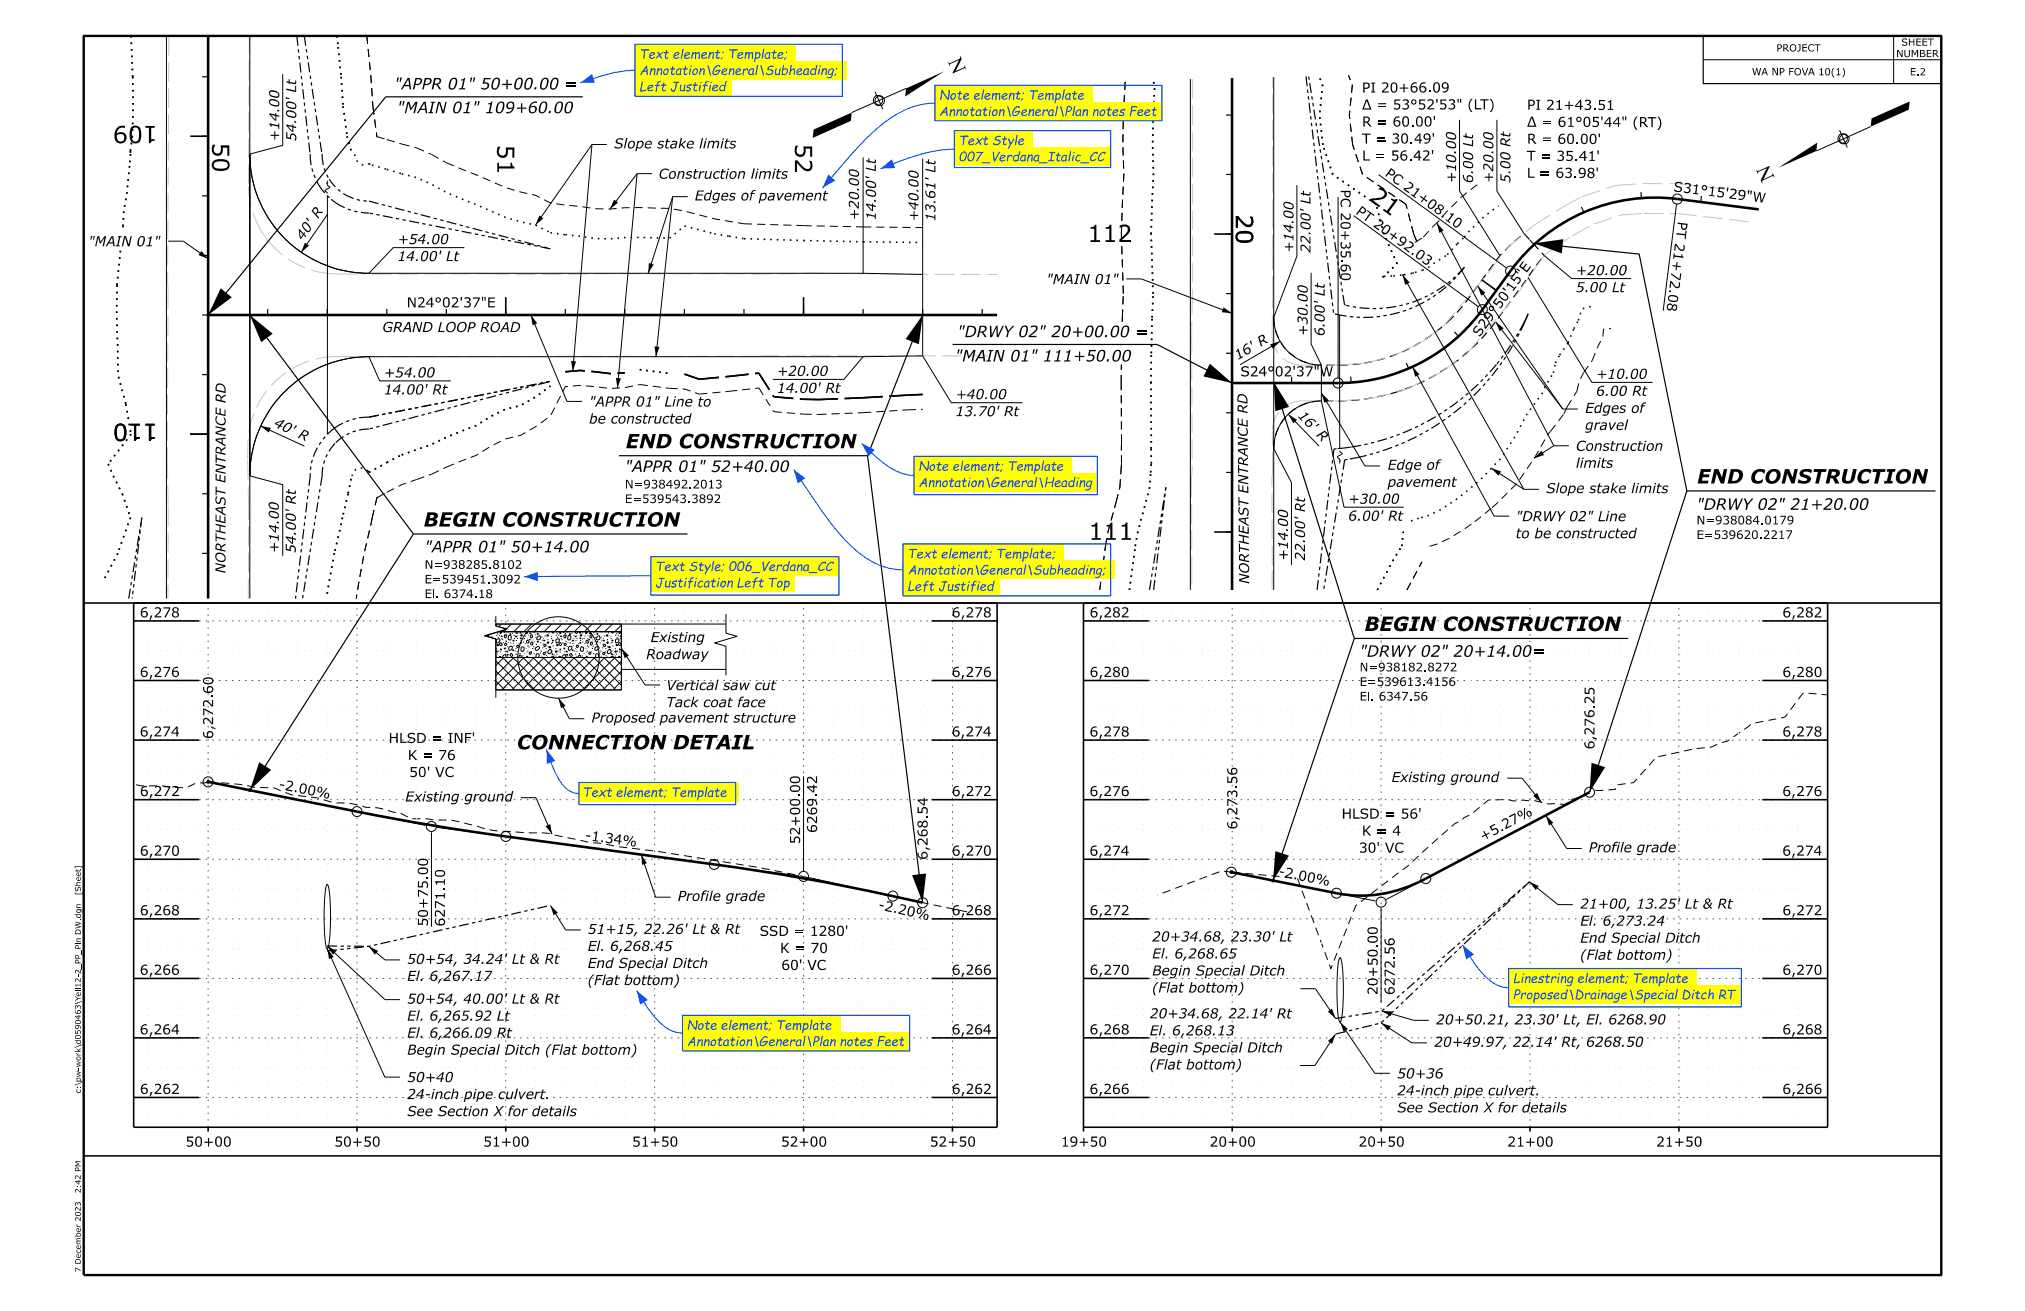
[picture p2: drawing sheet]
<svg xmlns="http://www.w3.org/2000/svg" width="432mm" height="279mm" viewBox="0 0 432 279" stroke-linecap="round" stroke-linejoin="round" font-family="sans-serif">
<defs><g id="words">
<g font-size="3.7">
<text x="33.7" y="26.8" transform="rotate(-180 33.7 26.8)">109</text>
<text x="45.2" y="30.4" transform="rotate(90 45.2 30.4)">50</text>
<text x="106" y="30.8" transform="rotate(90 106 30.8)">51</text>
<text x="169.5" y="30.6" transform="rotate(90 169.5 30.6)">52</text>
<text x="263.5" y="45.7" transform="rotate(90 263.5 45.7)">20</text>
<text x="291.8" y="42.5" transform="rotate(36 291.8 42.5)">2</text>
<text x="294.3" y="44.4" transform="rotate(36 294.3 44.4)">1</text>
<text x="231.9" y="51.6">112</text>
<text x="33.7" y="90.3" transform="rotate(-180 33.7 90.3)">110</text>
<text x="232.1" y="115.1">111</text>
</g>
<g font-size="3">
<text x="202.1" y="13.1" transform="rotate(66 202.1 13.1)">N</text>
<text x="378.5" y="37.9" transform="rotate(-114 378.5 37.9)">N</text>
<text x="133.4" y="95.5">END CONSTRUCTION</text>
<text x="361.9" y="103">END CONSTRUCTION</text>
<text x="90.3" y="112.2">BEGIN CONSTRUCTION</text>
<text x="290.9" y="134.5">BEGIN CONSTRUCTION</text>
<text x="110.2" y="159.7">CONNECTION DETAIL</text>
</g>
<g font-size="2.4">
<text x="84.1" y="19.1">&quot;APPR 01&quot; 50+00.00 =</text>
<text x="84.7" y="24.1">&quot;MAIN 01&quot; 109+60.00</text>
<text x="204.1" y="71.9">&quot;DRWY 02&quot; 20+00.00 =</text>
<text x="203.6" y="77">&quot;MAIN 01&quot; 111+50.00</text>
<text x="133.2" y="100.6">&quot;APPR 01&quot; 52+40.00</text>
<text x="361.8" y="108.7">&quot;DRWY 02&quot; 21+20.00</text>
<text x="90.5" y="117.7">&quot;APPR 01&quot; 50+14.00</text>
<text x="289.9" y="140">&quot;DRWY 02&quot; 20+14.00=</text>
</g>
<g font-size="2.1">
<text x="290.4" y="19.7">PI20+66.09</text>
<text x="290.4" y="23.4">Δ =53°52'53&quot;(LT)</text>
<text x="325.6" y="23.4">PI21+43.51</text>
<text x="290.4" y="27">R =60.00'</text>
<text x="325.6" y="27">Δ =61°05'44&quot;(RT)</text>
<text x="59.5" y="30.1" transform="rotate(-90 59.5 30.1)">+14.00</text>
<text x="63.2" y="30.1" transform="rotate(-90 63.2 30.1)">54.00' Lt</text>
<text x="130.9" y="31.6">Slope stake limits</text>
<text x="290.4" y="30.6">T =30.49'</text>
<text x="290.4" y="34.2">L =56.42'</text>
<text x="325.6" y="34.3">T =35.41'</text>
<text x="325.6" y="30.6">R =60.00'</text>
<text x="140.4" y="38.1">Construction limits</text>
<text x="285.9" y="40.4" transform="rotate(90 285.9 40.4)">PC 20+35.60</text>
<text x="295.1" y="37.4" transform="rotate(36 295.1 37.4)">PC</text>
<text x="299.1" y="40.2" transform="rotate(36 299.1 40.2)">2 1 + 0 8 . 1</text>
<text x="310.5" y="39" transform="rotate(-90 310.5 39)">+10.00</text>
<text x="314.1" y="39" transform="rotate(-90 314.1 39)">6.00 Lt</text>
<text x="318.4" y="39" transform="rotate(-90 318.4 39)">+20.00</text>
<text x="322.1" y="39" transform="rotate(-90 322.1 39)">5.00 Rt</text>
<text x="325.6" y="37.9">L =63.98'</text>
<text x="356.8" y="40.8" transform="rotate(7 356.8 40.8)">S 3 1 ° 1 5 ' 2 9 &quot; W</text>
<text x="67.8" y="46.7" transform="rotate(-55 67.8 46.7)">R</text>
<text x="148.1" y="42.7">Edges of pavement</text>
<text x="183.1" y="46.9" transform="rotate(-90 183.1 46.9)">+20.00</text>
<text x="186.8" y="46.9" transform="rotate(-90 186.8 46.9)">14.00' Lt</text>
<text x="195.8" y="47.2" transform="rotate(-90 195.8 47.2)">+40.00</text>
<text x="199.5" y="47.2" transform="rotate(-90 199.5 47.2)">13.61' Lt</text>
<text x="288.9" y="45.4" transform="rotate(36 288.9 45.4)">PT</text>
<text x="309.4" y="47.8" transform="rotate(36 309.4 47.8)">0</text>
<text x="357.8" y="47.2" transform="rotate(97 357.8 47.2)">PT</text>
<text x="18.8" y="52.5">&quot;MAIN 01&quot;</text>
<text x="64.6" y="51.4" transform="rotate(-55 64.6 51.4)">4</text>
<text x="65.7" y="49.8" transform="rotate(-55 65.7 49.8)">0 '</text>
<text x="84.8" y="52">+54.00</text>
<text x="275.8" y="53.9" transform="rotate(-90 275.8 53.9)">+14.00</text>
<text x="279.4" y="53.9" transform="rotate(-90 279.4 53.9)">22.00' Lt</text>
<text x="292.7" y="48.2" transform="rotate(36 292.7 48.2)">2</text>
<text x="294.2" y="49.3" transform="rotate(36 294.2 49.3)">0 + 9 2 . 0 3</text>
<text x="357.2" y="51.7" transform="rotate(97 357.2 51.7)">2 1 + 7</text>
<text x="84.8" y="55.6">14.00' Lt</text>
<text x="336" y="58.6">+20.00</text>
<text x="356.2" y="59.7" transform="rotate(97 356.2 59.7)">2 . 0 8</text>
<text x="86.7" y="65.5">N24°02'37&quot;E</text>
<text x="223.1" y="60.5">&quot;MAIN 01&quot;</text>
<text x="336" y="62.3">5.00 Lt</text>
<text x="81.5" y="70.8">GRAND LOOP ROAD</text>
<text x="278.8" y="71.6" transform="rotate(-90 278.8 71.6)">+30.00</text>
<text x="282.5" y="71.6" transform="rotate(-90 282.5 71.6)">6.00' Lt</text>
<text x="315.5" y="72" transform="rotate(-54 315.5 72)">S 2 9 ° 5 0 ' 1 5 &quot; E</text>
<text x="263.9" y="76.8" transform="rotate(-30 263.9 76.8)">1 6 '</text>
<text x="268.8" y="73.9" transform="rotate(-30 268.8 73.9)">R</text>
<text x="81.8" y="80.4">+54.00</text>
<text x="165.7" y="83.7">14.00' Rt</text>
<text x="165.7" y="80.1">+20.00</text>
<text x="264.5" y="80.2">S24°02'37&quot;W</text>
<text x="340.3" y="80.7">+10.00</text>
<text x="81.8" y="84.1">14.00' Rt</text>
<text x="125.6" y="86.6">&quot;APPR 01&quot; Line to</text>
<text x="203.7" y="88.7">13.70' Rt</text>
<text x="203.7" y="85.1">+40.00</text>
<text x="266" y="88.2" transform="rotate(-91 266 88.2)">R D</text>
<text x="276.6" y="88.7" transform="rotate(46 276.6 88.7)">1 6 '</text>
<text x="338" y="88">Edges of</text>
<text x="340.3" y="84.4">6.00 Rt</text>
<text x="58.2" y="90.8" transform="rotate(25 58.2 90.8)">4 0 '</text>
<text x="63.4" y="93.2" transform="rotate(25 63.4 93.2)">R</text>
<text x="125.6" y="90.3">be constructed</text>
<text x="280.5" y="92.8" transform="rotate(46 280.5 92.8)">R</text>
<text x="338" y="91.6">gravel</text>
<text x="295.9" y="100.1">Edge of</text>
<text x="336" y="99.7">limits</text>
<text x="336" y="96.1">Construction</text>
<text x="266.2" y="105.2" transform="rotate(-91 266.2 105.2)">E N T R A N C E</text>
<text x="287.5" y="107.4">+30.00</text>
<text x="295.9" y="103.7">pavement</text>
<text x="329.7" y="105.1">Slope stake limits</text>
<text x="287.5" y="111">6.00' Rt</text>
<text x="323.2" y="111.1">&quot;DRWY 02&quot; Line</text>
<text x="59.4" y="117.9" transform="rotate(-90 59.4 117.9)">+14.00</text>
<text x="63.1" y="117.9" transform="rotate(-90 63.1 117.9)">54.00' Rt</text>
<text x="274.6" y="119.5" transform="rotate(-90 274.6 119.5)">+14.00</text>
<text x="278.3" y="119.5" transform="rotate(-90 278.3 119.5)">22.00' Rt</text>
<text x="323.2" y="114.7">to be constructed</text>
<text x="48.1" y="122.2" transform="rotate(-90 48.1 122.2)">NORTHEAST ENTRANCE RD</text>
<text x="266.4" y="124.4" transform="rotate(-91 266.4 124.4)">N O R T H E A S T</text>
<text x="29.8" y="131.6">6,278</text>
<text x="203" y="131.6">6,278</text>
<text x="232.3" y="131.6">6,282</text>
<text x="380.1" y="131.6">6,282</text>
<text x="138.7" y="136.8">Existing</text>
<text x="137.8" y="140.5">Roadway</text>
<text x="29.8" y="144.3">6,276</text>
<text x="142.1" y="147.1">Vertical saw cut</text>
<text x="202.9" y="144.3">6,276</text>
<text x="232.3" y="144.3">6,280</text>
<text x="380.1" y="144.3">6,280</text>
<text x="126.1" y="154">Proposed pavement structure</text>
<text x="142.1" y="150.7">Tack coat face</text>
<text x="29.8" y="157">6,274</text>
<text x="45.4" y="157.5" transform="rotate(-90 45.4 157.5)">6,272.60</text>
<text x="82.9" y="158.3">HLSD =</text>
<text x="87" y="162">K =76</text>
<text x="95.4" y="158.3">INF'</text>
<text x="202.9" y="157">6,274</text>
<text x="232.3" y="157">6,278</text>
<text x="340" y="159.7" transform="rotate(-90 340 159.7)">6,276.25</text>
<text x="380.1" y="157">6,278</text>
<text x="87.2" y="165.6">50' VC</text>
<text x="296.7" y="166.7">Existing ground</text>
<text x="29.8" y="169.7">6,272</text>
<text x="59.3" y="168.1" transform="rotate(11 59.3 168.1)">- 2 . 0 0 %</text>
<text x="86.4" y="170.8">Existing ground</text>
<text x="203" y="169.7">6,272</text>
<text x="232.3" y="169.7">6,276</text>
<text x="380.1" y="169.7">6,276</text>
<text x="124.7" y="179" transform="rotate(8 124.7 179)">- 1 . 3 4 %</text>
<text x="170.6" y="179.9" transform="rotate(-90 170.6 179.9)">52+00.00</text>
<text x="174.2" y="177.5" transform="rotate(-90 174.2 177.5)">6269.42</text>
<text x="263.8" y="176.8" transform="rotate(-90 263.8 176.8)">6,273.56</text>
<text x="286.1" y="174.5">HLSD =56'</text>
<text x="290.4" y="178.1">K =4</text>
<text x="316.2" y="179.3" transform="rotate(-28 316.2 179.3)">+ 5 . 2 7 %</text>
<text x="29.8" y="182.4">6,270</text>
<text x="197.8" y="183.2" transform="rotate(-90 197.8 183.2)">6,268.54</text>
<text x="203" y="182.4">6,270</text>
<text x="232.3" y="182.4">6,274</text>
<text x="289.8" y="181.7">30' VC</text>
<text x="338.8" y="181.6">Profile grade</text>
<text x="380" y="182.4">6,274</text>
<text x="272.5" y="186.7" transform="rotate(11 272.5 186.7)">- 2 . 0 0 %</text>
<text x="29.8" y="195.1">6,268</text>
<text x="91.2" y="197.5" transform="rotate(-90 91.2 197.5)">50+75.00</text>
<text x="94.9" y="197.5" transform="rotate(-90 94.9 197.5)">6271.10</text>
<text x="144.5" y="192">Profile grade</text>
<text x="187.2" y="193.8" transform="rotate(12 187.2 193.8)">- 2 . 2 0 %</text>
<text x="202.9" y="195.1">6,268</text>
<text x="232.3" y="195.1">6,272</text>
<text x="336.9" y="197.3">El. 6,273.24</text>
<text x="336.9" y="193.7">21+00, 13.25' Lt &amp; Rt</text>
<text x="380.1" y="195.1">6,272</text>
<text x="125.3" y="202.7">El. 6,268.45</text>
<text x="125.3" y="199">51+15, 22.26' Lt &amp; Rt</text>
<text x="162" y="199.5">SSD =1280'</text>
<text x="166.3" y="203.1">K =70</text>
<text x="245.7" y="200.6">20+34.68, 23.30' Lt</text>
<text x="336.9" y="200.9">End Special Ditch</text>
<text x="29.8" y="207.7">6,266</text>
<text x="86.8" y="209">El. 6,267.17</text>
<text x="86.8" y="205.4">50+54, 34.24' Lt &amp; Rt</text>
<text x="125.3" y="209.9">(Flat bottom)</text>
<text x="125.3" y="206.3">End Special Ditch</text>
<text x="166.6" y="206.7">60' VC</text>
<text x="202.9" y="207.7">6,266</text>
<text x="232.3" y="207.7">6,270</text>
<text x="245.7" y="207.9">Begin Special Ditch</text>
<text x="245.7" y="204.3">El. 6,268.65</text>
<text x="336.9" y="204.5">(Flat bottom)</text>
<text x="380.1" y="207.7">6,270</text>
<text x="86.8" y="213.9">50+54, 40.00' Lt &amp; Rt</text>
<text x="245.7" y="211.5">(Flat bottom)</text>
<text x="293.8" y="212.1" transform="rotate(-90 293.8 212.1)">20+50.00</text>
<text x="297.4" y="212.1" transform="rotate(-90 297.4 212.1)">6272.56</text>
<text x="29.8" y="220.4">6,264</text>
<text x="86.8" y="221.1">El. 6,266.09 Rt</text>
<text x="86.8" y="217.5">El. 6,265.92 Lt</text>
<text x="202.9" y="220.4">6,264</text>
<text x="232.3" y="220.4">6,268</text>
<text x="245.2" y="220.7">El. 6,268.13</text>
<text x="245.2" y="217">20+34.68, 22.14' Rt</text>
<text x="306.2" y="218.3">20+50.21, 23.30' Lt, El. 6268.90</text>
<text x="380.1" y="220.4">6,268</text>
<text x="86.8" y="224.8">Begin Special Ditch (Flat bottom)</text>
<text x="245.2" y="227.9">(Flat bottom)</text>
<text x="245.2" y="224.3">Begin Special Ditch</text>
<text x="305.8" y="223.1">20+49.97, 22.14' Rt, 6268.50</text>
<text x="29.8" y="233.1">6,262</text>
<text x="86.8" y="230.6">50+40</text>
<text x="203" y="233.1">6,262</text>
<text x="232.3" y="233.1">6,266</text>
<text x="297.9" y="233.4">24-inch pipe culvert.</text>
<text x="297.9" y="229.8">50+36</text>
<text x="380.1" y="233.1">6,266</text>
<text x="86.8" y="237.9">See Section X for details</text>
<text x="86.8" y="234.2">24-inch pipe culvert.</text>
<text x="297.9" y="237.1">See Section X for details</text>
<text x="39.5" y="244.4">50+00</text>
<text x="71.3" y="244.4">50+50</text>
<text x="103" y="244.4">51+00</text>
<text x="134.8" y="244.4">51+50</text>
<text x="166.5" y="244.4">52+00</text>
<text x="198.2" y="244.4">52+50</text>
<text x="226.2" y="244.4">19+50</text>
<text x="257.9" y="244.4">20+00</text>
<text x="289.7" y="244.4">20+50</text>
<text x="321.4" y="244.4">21+00</text>
<text x="353.2" y="244.4">21+50</text>
</g>
<g font-size="2" fill="#0040ff">
<text x="136.3" y="15.9">Annotation\General\Subheading;</text>
<text x="136.3" y="12.5">Text element; Template;</text>
<text x="136.3" y="19.4">Left Justified</text>
<text x="200.3" y="21.2">Note element; Template</text>
<text x="200.3" y="24.7">Annotation\General\Plan notes Feet</text>
<text x="204.4" y="34.4">007_Verdana_Italic_CC</text>
<text x="204.4" y="30.9">Text Style</text>
<text x="195.8" y="100.3">Note element; Template</text>
<text x="195.8" y="103.8">Annotation\General\Heading</text>
<text x="193.5" y="119">Text element; Template;</text>
<text x="139.7" y="125.2">Justification Left Top</text>
<text x="139.7" y="121.7">Text Style; 006_Verdana_CC</text>
<text x="193.5" y="125.9">Left Justified</text>
<text x="193.5" y="122.4">Annotation\General\Subheading;</text>
<text x="124.2" y="169.8">Text element; Template</text>
<text x="322.7" y="209.5">Linestring element; Template</text>
<text x="322.7" y="212.9">Proposed\Drainage\Special Ditch RT</text>
<text x="146.4" y="219.4">Note element; Template</text>
<text x="146.4" y="222.9">Annotation\General\Plan notes Feet</text>
</g>
<g font-size="1.8">
<text x="133.2" y="107.2">E=539543.3892</text>
<text x="133.2" y="104.1">N=938492.2013</text>
<text x="361.8" y="111.8">N=938084.0179</text>
<text x="361.8" y="114.9">E=539620.2217</text>
<text x="90.5" y="124.3">E=539451.3092</text>
<text x="90.5" y="121.2">N=938285.8102</text>
<text x="90.5" y="127.4">El. 6374.18</text>
<text x="289.9" y="143.1">N=938182.8272</text>
<text x="289.9" y="149.3">El. 6347.56</text>
<text x="289.9" y="146.2">E=539613.4156</text>
</g>
<g font-size="1.5">
<text x="378.8" y="11">PROJECT</text>
<text x="405.4" y="9.7">SHEET</text>
<text x="373.6" y="16">WA NP FOVA 10(1)</text>
<text x="404.3" y="12.2">NUMBER</text>
<text x="407.2" y="16">E.2</text>
</g>
<g font-size="1.2">
<text x="17.2" y="185.2" transform="rotate(-90 17.2 185.2)">]</text>
<text x="17.2" y="190.5" transform="rotate(-90 17.2 190.5)">[Sheet</text>
<text x="17.2" y="233" transform="rotate(-90 17.2 233)">c:\pw-work\d0590463\Yell12-2_PP_Pln DW.dgn</text>
<text x="17.2" y="254.3" transform="rotate(-90 17.2 254.3)">2:42 PM</text>
<text x="17.2" y="271.1" transform="rotate(-90 17.2 271.1)">7 December 2023</text>
</g>
</g></defs>
<path d="M44.4 166.8a42.5 42.5 0 0 1 9.9 1l4.3 .2 3.6 1.4 5.4 .6 3.8 1.1h2.8l2.8 .6 .9 .3 2.5 .2 1.1 .2 2.5 .7 1.2 .1 2.4 1.3h3.6l1.3 .3a16.1 16.1 0 0 1 7.1 .8l2 .4a17.8 17.8 0 0 0 6.8 1.2l8.4 .4 8.9 2 2.6 .1 3.3 .7a377 377 0 0 1 51 9M44.4 166.8l-3 .2-1.6 .9a18.8 18.8 0 0 1-5.2-.4h-4.4l-1.7-.4M182.6 189.4l23.7 4.9M262.7 185.9l14 1.4 7.1 19.1 5.3-13.4 7-5.4a52.4 52.4 0 0 0 7.3-6l6.8-6 1.4-.8 .6-.5 1.4-.7 3.8-3.1 4.1-.1 1.3 .3 1.9-.2 1.9 .2 .5-.1 3.1 .7 3.6 .1 1.2-1 2.4-.6 .8-.5a3.6 3.6 0 0 1 3.3-.8l3-.3 .1-.9 3.7-.5 4.9-5.5 2.3-.4a39.9 39.9 0 0 1 9.3-1.7l2.1-.9 1.4-.3 5.3-3.8 6.9-1.3 .3-.2 3.6-4.9 .5-.1 4.6 .4M262.7 185.9l-2.2-.3-13.7 5.1" fill="none" stroke="#000" stroke-width=".21" stroke-dasharray="1.7 1.1" stroke-linecap="butt"/>
<g fill="none" stroke="#5a5a5a" stroke-width=".21" stroke-dasharray=".3 1.1" stroke-linecap="butt">
<path d="M28.5 132.3h184.1M231 132.3h158.7M28.5 157.7h184.1M28.5 145h184.1M231 157.7h158.7M231 145h158.7M28.5 170.4h184.1M231 170.4h158.7M28.5 195.8h184.1M28.5 183.1h184.1M231 195.8h158.7M231 183.1h158.7"/>
<path d="M28.5 208.5h184.1M231 208.5h158.7M28.5 233.9h184.1M28.5 221.2h184.1M231 233.9h158.7M231 221.2h158.7M44.4 240.2v-111.7M76.1 240.2v-111.7M107.8 240.2v-111.7M139.6 240.2v-111.7M171.3 240.2v-111.7M203.1 240.2v-111.7"/>
<path d="M231 240.2v-111.7M262.7 240.2v-111.7M294.5 240.2v-111.7M326.2 240.2v-111.7M358 240.2v-111.7"/>
</g>
<g fill="none" stroke="#f0f0f0" stroke-width=".21" stroke-dasharray=".3 1.1" stroke-linecap="butt">
<path d="M28.5 138.7h184.1M231 138.7h158.7M28.5 151.4h184.1M231 151.4h158.7M28.5 176.8h184.1M28.5 164.1h184.1M231 176.8h158.7M231 164.1h158.7M28.5 189.5h184.1M231 189.5h158.7M28.5 214.9h184.1M28.5 202.2h184.1"/>
<path d="M231 214.9h158.7M231 202.2h158.7M28.5 227.5h184.1M231 227.5h158.7M31.7 240.2v-111.7M38 240.2v-111.7M50.7 240.2v-111.7M57.1 240.2v-111.7M63.4 240.2v-111.7M69.8 240.2v-111.7M82.5 240.2v-111.7M88.8 240.2v-111.7"/>
<path d="M95.2 240.2v-111.7M101.5 240.2v-111.7M114.2 240.2v-111.7M120.5 240.2v-111.7M126.9 240.2v-111.7M133.2 240.2v-111.7M145.9 240.2v-111.7M152.3 240.2v-111.7M158.6 240.2v-111.7M165 240.2v-111.7M177.7 240.2v-111.7M184 240.2v-111.7"/>
<path d="M190.4 240.2v-111.7M196.7 240.2v-111.7M209.4 240.2v-111.7M237.4 240.2v-111.7M243.7 240.2v-111.7M250.1 240.2v-111.7M256.4 240.2v-111.7M269.1 240.2v-111.7M275.4 240.2v-111.7M281.8 240.2v-111.7M288.1 240.2v-111.7M300.8 240.2v-111.7"/>
<path d="M307.2 240.2v-111.7M313.5 240.2v-111.7M319.9 240.2v-111.7M332.6 240.2v-111.7M338.9 240.2v-111.7M345.3 240.2v-111.7M351.6 240.2v-111.7M364.3 240.2v-111.7M370.7 240.2v-111.7M377 240.2v-111.7M383.4 240.2v-111.7"/>
</g>
<g fill="none" stroke="#c4c4c4" stroke-width=".21" stroke-dasharray="4.2 1.4" stroke-linecap="butt">
<path d="M36 7.7l-.3 52.2M254.2 16.9v46M53 39.3l.2-31.6M35.7 59.9l.1 1.9M55.7 49.1a19.3 19.3 0 0 1-2.7-9.8M57.1 51.2l-1.4-2.1M59.2 53.4l-2.1-2.2M70.4 58.3a19.3 19.3 0 0 1-11.2-4.9M71.4 58.4l-1-.1M71.9 58.4h6.2M71.9 58.4h-.5M79.3 58.4l24-.1"/>
<path d="M103.3 58.3l1.1 .1M104.4 58.4h56.3l12.9-.2 23.1 .3h15.9M35.8 61.8l-.1 36.1M71.4 76a19 19 0 0 0-18.6 18.9M71.9 76h29.6M71.9 76h-.5M101.5 76l17.1-.1M118.6 75.9l14.3 .1M132.9 76h2.8M135.7 76l26.3-.1M162 75.9l11-.1M173 75.8h39.6"/>
<path d="M254.1 71.3l.1 28.7M254.2 62.9l-.1 8.4M35.7 97.9l.2 10.1M52.8 97.8v-2.9M35.9 107.9l-.1 19.7M53 107.8l-.2-10M254.1 101.8v18.6M254.2 100l-.1 1.8M271.4 100.6l-.1-8.8M53 127.6v-19.8M254.1 120.4v5.3M271.3 125.7v-5.2"/>
<path d="M271.3 120.5l-.1-18.1 .2-1.8"/>
</g>
<path d="M186.6 19.5l1.6 3.8M193.2 18.8l-11.6 5.2M186.9 20.3a1.2 1.2 0 0 0-.6 1.6M187.1 20.7a.83 .83 0 0 0-.4 1.1M188.2 21.1a.88 .88 0 0 1-.5 1.1M188.5 20.9a1.2 1.2 0 0 1-.6 1.6" fill="none" stroke="#000" stroke-width=".21"/>
<g fill="#000">
<path d="M193.2 18.8l8.1-3.6-8.3 5.4zM173.5 27.6l8.1-3.6-.2 1.8-8.1 3.6z"/>
<path d="M186.3 21.9l.4-.1 .4 .4h.6l.2 .3a1.16 1.16 0 0 1-1.6-.6z" fill-rule="evenodd"/>
<path d="M186.9 20.3a1.2 1.2 0 0 1 1.6 .6l-.3 .2-.5-.5-.6 .1z" fill-rule="evenodd"/>
</g>
<path d="M271.6 67.7a10.2 10.2 0 0 0 8.5 10M280.1 77.7l1.7 .1 6.7-.1M288.5 77.7l2.4-.3M290.9 77.4a34.1 34.1 0 0 0 17.8-8.8M308.7 68.6a32.7 32.7 0 0 0 4.3-4.9l6.8-9.2 2.5-2.5 2.7-2.2M309.6 77.7a40.3 40.3 0 0 0 9.6-9.5l8.2-11.5 1.9-2.2M271.6 95.6a10.3 10.3 0 0 1 11.7-10.2 44.2 44.2 0 0 0 14.2-1.8M297.5 83.6l2.1-.7M299.6 82.9a41.8 41.8 0 0 0 10-5.2" fill="none" stroke="#000" stroke-width=".25" stroke-dasharray="1.7 1.1" stroke-linecap="butt"/>
<path d="M338.4 44.8l.2 .1z" fill-rule="evenodd" fill="#c4c4c4"/>
<g fill="none" stroke="#c4c4c4" stroke-width=".21" stroke-dasharray="4.2 1.4" stroke-linecap="butt">
<path d="M344.6 39.5l5.7-.4M350.3 39.1l7.7 .1M358 39.2l17 1.9M271.3 54.3l.1-7.7M271.4 46.6v-30.2M317.7 57.7l3.4-4.6M321.1 53.1l6-5.1M327.1 48l6.2-3.9M329.3 54.5l1.9-1.7M331.2 52.8l4.1-2.5M333.3 44.1l3.9-2.2M335.3 50.3l4.5-2.5"/>
<path d="M337.2 41.9l7.4-2.4M339.8 47.8l6-2M345.8 45.8l4.7-.3M350.5 45.5h7.1M357.6 45.5l16.7 1.9M271.3 71.4l.1-8.4M271.3 71.4a6.3 6.3 0 0 0 4.9 6.3M271.4 63l-.1-8.7M276.2 77.7l1.4 .1M277.6 77.8h7.7M285 77.8l1.7-.1M286.7 77.7h.5"/>
<path d="M287.2 77.7l4.1-.3M291.3 77.4l5.7-1.5M297 75.9l2.6-1.3M299.6 74.6l3.7-1.8M303.3 72.8l4.3-3M307.2 79.4l5.6-4M307.6 69.8l6.1-7.3M312.8 75.4l6.7-8M313.7 62.5l4-4.8M319.5 67.4l4.2-5M323.7 62.4l5.6-7.9M277.7 85.4h7.8"/>
<path d="M277.7 85.4a6.3 6.3 0 0 0-6.4 6.4M285.5 85.4l7.1-.5M292.6 84.9l7.1-1.9M299.7 83l7.5-3.6"/>
</g>
<path d="M325 49.8l4.3 4.7" fill="none" stroke="#000" stroke-width=".25" stroke-dasharray="1.7 1.1" stroke-linecap="butt"/>
<g fill="none" stroke="#000" stroke-width=".21">
<path d="M35.5 7.7v119.9M53.3 7.7v119.9M60.3 15.8v15.2l-7 1.8a25.4 25.4 0 0 0 25.4 25.4M253.8 16.9v108.8M271.6 16.4v109.3M69.8 39.2v.3l.5 .4-1 .7 .4 .4 .1 .2M126.2 30.8h3.2M126.2 30.8l-12 17.2M126.2 30.8l-4.1 48.3M135.9 37h3.1M135.9 37l-4.2 45.7M135.9 37l-5.8 7.6"/>
<path d="M184 33.5v24.7M196.7 33.8v24.7M276.5 39.4v15.2l-4.9 13.1a10.2 10.2 0 0 0 10.2 10.1M294 37.2l27.2 19.9M311.2 25.5v15.2l8.6 13.8M319.2 25.5v15.2l5.8 9.1M392.3 27.7l1.6 3.7M392.6 28.5a1.17 1.17 0 0 0-.6 1.6M392.7 28.8a.83 .83 0 0 0-.4 1.1M393.8 29.2a.8 .8 0 0 1-.4 1.1M394.2 29.1a1.19 1.19 0 0 1-.6 1.6M398.9 27l-11.6 5.2"/>
<path d="M35.9 51.4h3.2l5.3 3.7M69.8 41.7v50.9M69.9 45.5l-5.7 8.3M78.7 58.2h105.3M78.7 58.2v.1M99 52.8h-15.1l-5.2 5.4M143.4 41.9l-5.2 16.3M143.4 41.9l-3.5 34.1M143.4 41.9h3.2M184 58.2l12.7 .3M196.7 58.5v17.3M240.2 59.4h3.2l19.3 7.4"/>
<path d="M279.6 58.1v15.2l2.2 4.5M285.3 42v38.6M288.6 46l26.6 19.4M299.1 58.6l25.8 45.7M306.4 47.5l24.9 47.5M325.8 59.1l13.6 22.4h13M329.3 54.5l5.8 4.9h12.7M357.5 43.5l-2.9 22.7M78.7 76l2.3 5.2h15.1M78.7 76a25.4 25.4 0 0 0-25.4 25.4l7 1.9v15.2M78.7 76h.1M113.2 67.1l7.7 18.4h3.2"/>
<path d="M184 76l-4 4.9h-15.2M196.7 75.8l6.1 10h15.2M196.7 75.8l-12.7 .2h-105.3M273 72.7l-8.6 5M281.8 77.8v7.6M285.6 67.1l.1 28.5M301.2 78.2l17.4 31.8h3.2M315.1 60.9l18.1 26.3M318.9 68.6l14.3 18.6M55.6 90.8l9.3 4.3M274.7 88.3l6.6 6.8M281.8 85.4l4.8 22.7h12.7"/>
<path d="M281.8 83.7l9.2 15.6h3.3M281.8 85.4a10.1 10.1 0 0 0-10.2 10.2l3.8 7.2v17.6M285.7 96.1v.2l.5 .4-1 .6v.2l.3 .2 .2 .4M318 99.8l6.9 4.5M331.3 95h3.2M331.3 95l-4.1 2.6M333.2 87.2h3.2M324.9 104.3h3.3M103.3 136.4l.2 .2h-.2M103.3 137.4l.2-.1 .3 .2-.3 .3-.2-.1M103.3 139l.3 .2-.3 .3M103.4 135.5l3-.9h26.1v5.5h-26.8v-3.9z"/>
<path d="M103.5 135.5h.1M103.7 138.9h.1M103.8 138.1h.1M103.9 139.7h.1M103.9 134.7h.1M104 135.3h.1l.1 .2h-.3zM104 136.8h.2l.1 .3-.3-.1zM104.1 136.3h.1M104.2 137.8h.1M104.4 134.9h.1M104.4 137.8h.2l.1 .3h-.2zM104.5 138.4a.6 .6 0 0 0-.3 .8h.5l.2-.2-.1-.6h-.3"/>
<path d="M104.9 137.2h.1M104.9 135.6h.1M104.9 136.1h.1M105.1 138.7h.1M105.1 139.3l.1 .2-.2-.1zM105.1 134.7l.1-.1 .1 .3-.3-.1zM105.1 136.9h.1M105.1 136.4l.2 .2-.2-.1zM105.3 137.7h.1M105.6 139.6h.1M105.7 133h26.8v1.6h-26.1l1.7-.5-2.4-.7zM105.7 131.3v2.1l2.4 .7-4.7 1.4 2.3 .7v12.5"/>
<path d="M105.7 133h49.1M105.8 138.8l.1-.1 .1 .3-.3-.1zM105.8 138.3h.1M105.8 139.9h.1M105.8 136.4l.5-.3 .2 .1a.58 .58 0 0 1-.6 .8zM105.9 135.4h.1M106 134.7h.1M106 137.4l.2-.1 .1 .3h-.2zM106.1 135.1h.1M106.1 139.4h.1M106.2 135.9h.1M106.3 138.8h.1"/>
<path d="M106.4 134.6h26.1M106.5 135.3h.1M106.5 139.9h.3l-.2 .3zM106.6 134.8h.4l-.2 .2zM106.7 136.9l.4 .5-.2 .1-.4-.1zM106.8 138.9h.1M106.8 138.3l-.1 .1 .2 .1-.1-.2M106.9 133l-1.2 1.1M106.9 135.5l.2 .2-.2-.1zM107 136.1h.1M107.2 136.4h.1M107.4 137.1h.1"/>
<path d="M107.6 134.8h.1M107.6 137.2h.4v.3l-.2 .1-.2-.2zM107.6 135.3a.3 .3 0 0 1 .4 .3 .3 .3 0 0 1-.4 .3zM107.6 138.1l-.1 .1 .2 .1v-.2M107.7 138.9h.1M107.9 135h.1M108 136.7h.1M108.1 135.5h.1M108.1 138.7l.2 .3-.3-.1zM108.2 140h.1M108.2 139.5l.1 .1h-.2zM108.2 137.8h.1"/>
<path d="M108.4 134.8h.1M108.4 136.9h.1M108.7 135.1l.1-.1 .1 .2zM108.7 136.4l-.3-.2v-.7l.3-.1 .3 .2a.59 .59 0 0 1-.3 .8M108.9 137.1h.1M108.9 138.6l.4-.7-.3-.2-.3 .1-.2 .4 .1 .4h.3M108.9 139.2l.5 .5-.2 .2-.4-.2zM109 133l-1.6 1.6M109.3 135h.1M109.3 138.5l.2 .1-.1 .1zM109.5 137.2h.1M109.4 136.4l.2 .2h-.2z"/>
<path d="M109.6 137.7h.1M109.6 135.4h.1M109.7 136.1h.1M109.9 138.7h.1M109.9 135.6l.3 .1-.1 .1zM110 138.3h.1M110.1 139.5h.1M110 134.6v.3l.2 .1h.1l.2-.4M110.1 136.6h.1M110.2 137.6l.2-.2 .3 .3-.1 .2-.2 .1-.2-.1zM110.3 140h.1M110.3 135.5h.1"/>
<path d="M110.3 138.7h.1M110.3 136h.1M110.7 137.2h.1M110.9 139.3h.1M110.9 136.9l.3 .1-.2 .1zM111 134.9l-.1-.1 .2 .1-.1 .1M111.1 135.9l-.2 .1 .3 .1-.1-.2M111.1 135.3l.1-.1 .2 .2-.2 .2-.2-.1zM111.1 136.5h.1M111.2 133l-1.6 1.6M111.4 137.9l-.3 .2v.5l.3 .3 .3-.2 .1-.4-.1-.4h-.3M111.5 139.8h.1"/>
<path d="M111.5 134.9h.1M111.5 136.1h.1M111.6 136.9h.1M111.9 136.1h.1M111.9 139.3h.1M112 137.1h.1M112 135.5h.1M112.2 134.8h.3l-.2 .3-.2-.2zM112.3 138.1h.1M112.3 138.9h.1M112.4 139.8l.1 .2-.2-.1zM112.4 136.4l.2 .1 .2 .4-.1 .2a.33 .33 0 0 1-.4-.4z"/>
<path d="M112.5 136.1h.1M112.6 138.8h.1M112.6 137.6h.1M112.7 135.5h.1M112.8 137.9h.1M112.9 136.2l.2 .1-.1 .1zM112.9 139.1h.4l-.2 .4-.3-.2zM113 134.9l.2 .1-.1 .1zM113.2 135.3a.29 .29 0 0 1 .4 .3 .29 .29 0 0 1-.4 .3zM113.3 136.8a.28 .28 0 0 1 .3 .4 .28 .28 0 0 1-.4 .1zM113.3 138.9h.1M113.3 133l-1.6 1.6"/>
<path d="M113.6 138.3h.1M113.7 136.4h.1M113.8 137.8h.1M113.9 139.3h.1M113.9 134.9h.1M114 136.8h.1M114.1 134.6h.3M114.2 135.3h.1M114.3 135.7h.1M114.4 137.3h.1M114.5 136.7h.2l.1 .1zM114.6 139.3a.59 .59 0 0 0-.3 .8l.1 .1"/>
<path d="M114.7 139.3l.3 .2-.1 .7M114.7 135l-.2 .1 .3 .1-.1-.2M114.9 135.5h.2l.2 .4-.3 .4-.2 .1-.4-.3 .4-.6M114.9 137.8h-.3l-.4 .3v.5h.2l.6-.4-.1-.4M115.3 139.2h.1M115.2 134.6h.4M115.3 136.9h.1M115.4 138.7h.1M115.5 133l-1.6 1.6M115.5 139.8h.1M115.5 135.7h.1M115.6 136.5h.1"/>
<path d="M115.7 138.1h.1M115.9 137.2h.1M115.9 139.1l.2-.1 .2 .2-.1 .2-.2 .2-.1-.2zM115.9 136h.1M116 136.4l.2 .2-.3-.1zM116 137.4l.2-.1 .3 .2-.1 .2-.2 .1-.2-.1zM116.2 135.5h.1M116.4 138.9h.1M116.5 138.1h.1M116.6 139.7h.1M116.6 134.7h.1M116.7 135.3h.1l.1 .2h-.3z"/>
<path d="M116.7 136.8h.2l.1 .3-.3-.1zM116.8 136.3h.1M116.9 137.8h.1M117 138.6l.5-.2 .1 .6-.2 .2h-.5l-.1-.4zM117.1 134.9h.1M117.1 137.8h.2l.1 .3h-.2zM117.5 137.2h.1M117.5 135.6h.1M117.6 136.1h.1M117.7 133l-1.7 1.6M117.8 138.7h.1M117.8 136.9h.1"/>
<path d="M117.8 139.8l-.3 .4M117.8 139.3l.1 .2-.2-.1zM117.8 134.7l.1-.1 .1 .3-.3-.1zM117.8 139.8h.3l.1 .4M117.8 136.4l.2 .2-.2-.1zM118 137.7h.1M118.3 139.6h.1M118.5 138.8l.1-.1 .1 .3-.3-.1zM118.5 138.3h.1M118.5 139.9h.1M118.6 135.4h.1M118.7 134.7h.1"/>
<path d="M118.7 137.4l.2-.1 .1 .3h-.3zM118.8 139.4h.1M118.8 135.1h.1M118.9 135.9h.1M118.9 137a.57 .57 0 0 0 .3-.8 .52 .52 0 0 0-.6 .1 .52 .52 0 0 0 0 .7h.3M119 138.8h.1M119.2 135.3h.1M119.2 139.9h.3l-.2 .3zM119.3 136.9l.3 .1 .2 .4-.2 .1-.4-.1zM119.3 134.8h.4l-.2 .2zM119.5 138.9h.1M119.5 138.3v.2h.1l-.1-.2"/>
<path d="M119.6 135.5l.2 .2-.3-.1zM119.7 136.1h.1M119.8 133l-1.6 1.6M119.9 136.4h.1M120.1 137.1h.1M120.2 138.2l.1-.1 .1 .2zM120.3 134.8h.1M120.3 135.3a.3 .3 0 0 1 .4 .3 .3 .3 0 0 1-.4 .3zM120.4 138.9h.1M120.5 137.6l-.2-.2 .2-.3 .3 .2-.3 .3M120.6 135h.1M120.7 136.7h.1"/>
<path d="M120.8 135.5h.1M120.8 138.7l.2 .3-.3-.1zM120.9 139.5l.1 .1h-.2zM120.9 140h.1M120.9 137.8h.1M121 134.8h.1M121.1 136.9h.1M121.4 135.1l.1-.1 .1 .2zM121.4 136.4l-.3-.2v-.7l.3-.1 .3 .2a.59 .59 0 0 1-.3 .8M121.6 137.1h.1M121.6 138.6l.4-.7-.3-.2-.3 .1-.2 .4 .1 .4h.3M121.6 139.2l.5 .5-.2 .2-.4-.2z"/>
<path d="M122 135h.1M122 133l-1.7 1.6M122 138.5l.2 .1-.1 .1zM122.2 137.2h.1M122.1 136.4l.2 .2h-.2zM122.3 137.7h.1M122.3 135.4h.1M122.4 136.1h.1M122.6 138.7h.1M122.6 135.6l.3 .1-.2 .1zM122.7 138.3h.1M122.8 139.5h.1"/>
<path d="M122.7 134.6v.3l.2 .1h.1l.2-.4M122.8 136.6h.1M122.9 137.6l.2-.2 .3 .3-.1 .2-.2 .1-.2-.1zM123 138.7h.1M123 140h.1M123 135.5h.1M123 136h.1M123.4 137.2h.1M123.6 139.3h.1M123.6 136l.2-.1 .1 .2zM123.6 136.9l.3 .1-.2 .1zM123.7 134.9l-.1-.1 .2 .1-.1 .1"/>
<path d="M123.8 135.3l.1-.1 .1 .3h-.3zM123.8 136.5h.1M123.9 137.9a.45 .45 0 0 1 .6 .4 .45 .45 0 0 1-.6 .4l-.1-.1zM124.1 133l-1.6 1.6M124.2 139.8h.1M124.2 134.9h.1M124.2 136.1h.1M124.3 136.9h.1M124.6 136.1h.1M124.6 139.3h.1M124.7 137.1h.1M124.7 135.5h.1"/>
<path d="M124.9 134.8l.2-.1 .1 .1-.2 .3zM125 138.1h.1M125 138.9h.1M125.1 139.8l.1 .2-.2-.1zM125.1 136.4l.2 .1 .2 .4-.1 .2a.33 .33 0 0 1-.4-.4zM125.2 136.1h.1M125.3 138.8h.1M125.3 137.6h.1M125.4 135.5h.1M125.5 137.9h.1M125.5 136.2l.3 .1-.2 .1zM125.6 139.1h.4l-.2 .4-.3-.2z"/>
<path d="M125.7 134.9l.2 .1-.1 .1zM125.9 135.3a.29 .29 0 0 1 .3 .3 .29 .29 0 0 1-.3 .3zM126 136.8a.28 .28 0 0 1 .3 .4 .28 .28 0 0 1-.4 .1zM126 138.9h.1M126.3 133l-1.7 1.6M126.3 138.3h.1M126.4 136.4h.1M126.5 137.8h.1M126.6 139.3h.1M126.6 134.9h.1M126.7 136.8h.1M126.8 134.6h.3"/>
<path d="M126.9 138.1a.61 .61 0 0 1 .7-.3l.2 .3-.7 .5h-.2zM126.9 135.3h.1M127 135.7h.1M127 137.3h.1M127.2 136.7h.2l.1 .1zM127.3 135l.2 .2-.3-.1zM127.6 135.5h.2l.1 .6-.4 .3-.3-.1a.57 .57 0 0 1 .3-.8M128 139.2h.1M127.9 134.6h.4M128 136.9h.1M128.1 138.7h.1M128.2 139.8h.1"/>
<path d="M128.2 135.7h.1M128.3 136.5h.1M128.4 133l-1.6 1.6M128.4 138.1h.1M128.6 137.2h.1M128.6 139.1l.2-.1 .2 .2-.1 .2-.2 .2zM128.6 136h.1M128.7 136.4l.2 .2-.3-.1zM128.7 137.4l.2-.1 .3 .2-.1 .2-.2 .1-.2-.1zM128.9 135.5h.1M129.1 138.9h.1M129.2 138.1h.1"/>
<path d="M129.2 139.7h.1M129.3 134.7h.1M129.4 135.3h.1l.1 .2h-.3zM129.4 136.8h.2l.1 .3-.3-.1zM129.5 136.3h.1M129.6 137.8h.1M129.7 138.6l.5-.2 .1 .6-.2 .2h-.6v-.4zM129.8 134.9h.1M129.8 137.8h.2l.1 .3h-.2zM130.2 137.2h.1M130.2 135.6h.1M130.3 136.1h.1"/>
<path d="M130.5 138.7h.1M130.5 136.9h.1M130.5 139.8l-.4 .4M130.5 139.3l.1 .2-.2-.1zM130.5 134.7l.1-.1 .1 .3-.3-.1zM130.5 139.8h.3v.4M130.5 136.4l.2 .2-.2-.1zM130.6 133l-1.7 1.6M130.7 137.7h.1M130.9 139.6h.1M131.2 138.8l.1-.1 .1 .3-.3-.1zM131.2 138.3h.1"/>
<path d="M131.2 139.9h.1M131.3 135.4h.1M131.4 134.7h.1M131.4 137.4l.2-.1 .1 .3h-.3zM131.5 139.4h.1M131.5 135.1h.1M131.6 135.9h.1M131.6 137a.57 .57 0 0 0 .3-.8l-.2-.1-.5 .3 .1 .6h.3M131.7 138.8h.1M131.9 135.3h.1M132 136.9l.3 .1 .2 .4-.2 .1-.4-.1zM132 134.8h.4l-.2 .2-.2-.1z"/>
<path d="M132.1 138.9h.1M132.2 138.3l-.2 .1 .2 .1h.1l-.1-.2M132.4 135.5l-.2 .1 .3 .1-.1-.2M132.4 136.1h.1M132.5 133.2l-1.4 1.4M132.5 133v14h-26.8M132.5 138.2l5 7.8h3.3M132.5 136.4h.1M154.8 130.9v4l2.4 .7-4.8 1.4 2.4 .7v6.2M104.1 140.2v-.2l.1 .2M104.8 140.2l.3-.4h.3l.1 .4M105.7 140.1h26.8v6.9h-26.8z"/>
<path d="M105.7 140.1h26.8M105.7 140.8l6.2 6.2M105.7 143l4.1 4M105.7 145.1l1.9 1.9M107.1 140.2a.61 .61 0 0 1 .7-.7l.1 .7M107.2 140.1l6.9 6.9M107.4 140.1l-1.7 1.7M109.4 140.1l6.8 6.9M109.6 140.1l-3.9 3.9M110.7 140.2v-.5l.2-.1 .2 .2v.4M111.5 140.1l6.9 6.9M111.7 140.1l-6 6"/>
<path d="M113.7 140.1l6.9 6.9M113.9 140.1l-6.9 6.9M114.1 140.1h.1M115.8 140.1l6.9 6.9M116 140.1l-6.9 6.9M116.8 140v.2M116.8 140l.1 .2M118 140.1l6.9 6.9M118.2 140.1l-6.9 6.9M119.1 148.8l2.3 4.4h3.2M119.8 140.2a.61 .61 0 0 1 .7-.7v.7M120.1 140.1l6.9 6.9"/>
<path d="M120.3 140.1l-6.8 6.9M122.3 140.1l6.9 6.9M122.5 140.1l-6.9 6.9M123.4 140.2v-.5l.2-.1 .2 .2v.4M124.5 140.1l6.8 6.9M124.7 140.1l-6.9 6.9M126.6 140.1l5.9 6M126.8 140.1h.1M126.8 140.1l-6.9 6.9M127.1 140.2l-.1-.1a.59 .59 0 0 1 .3-.8l.3 .2v.7M128.8 140.1l3.7 3.8M129 140.1l-6.9 6.9"/>
<path d="M129.5 140.2v-.2l.1 .2M130.9 140.1l1.6 1.6M131.1 140.1l-6.9 6.9M132 140.2l-.1-.1 .1-.3 .2 .1-.2 .3M132.5 140.9l-6.1 6.1M132.5 143.1l-3.9 3.9M132.5 145.2l-1.8 1.8M132.5 142.7h22.3M132.5 140.1v.1M81.8 174.1l9 1.8M92 177.4v20.1M93.2 176.3l9.1 1.2"/>
<path d="M111.1 170h3.2l3.4 7.8M171.3 165.5v20.1M321.4 165.8h3.2l4.1 5.2M329.6 173.8l4.5 7h3.2M69.7 188.5h.1a16.2 16.2 0 0 1 .7 6.1l-.1 3.7a9.3 9.3 0 0 1-.6 3.9 10.8 10.8 0 0 1-.7-4.6l.1-5.9zM117.4 193l3.2 5.2h3.2M136.7 182.1l3.1 9.1h3.2M161 185.4l9.1 1.2M172.5 187l9 2M284.3 190.2l9 1.8M294.5 193.5v20.1M303.7 187.4l-8.1 4.3"/>
<path d="M326.1 187.9l6.1 4.9h3.2M69.8 202.2l12.3 27.4h3.2M69.8 201.6l12.3 11.4h3.2M78.6 201.7l3.5 2.9h3.2M277.3 210.7h3.2l4.3 6.4M285.6 204.2l.2-.1a16.2 16.2 0 0 1 .7 6.1l-.1 3.7a9.5 9.5 0 0 1-.6 3.9 15.5 15.5 0 0 1-.7-6.1v-3a15.8 15.8 0 0 1 .5-4.5zM285.8 217.8l7.4 10.9h3.2M294.5 218l6.6 4.2h3.2M294.6 215.5l6.8 2h3.3M284.8 220.4l-4.4 6.7h-3.2"/>
<circle cx="285.3" cy="81.6" r="1.07"/>
<circle cx="119.1" cy="140.1" r="8.7"/>
<circle cx="44.4" cy="166.6" r="1.07"/>
<circle cx="76.1" cy="173" r="1.06"/>
<circle cx="92" cy="176.1" r="1.07"/>
<circle cx="107.9" cy="178.3" r="1.07"/>
<circle cx="338.9" cy="168.8" r="1.06"/>
<circle cx="152.3" cy="184.2" r="1.06"/>
<circle cx="171.3" cy="186.8" r="1.07"/>
<circle cx="190.4" cy="191" r="1.07"/>
<circle cx="196.7" cy="192.4" r="1.07"/>
<circle cx="262.6" cy="185.9" r="1.07"/>
<circle cx="285" cy="190.4" r="1.06"/>
<circle cx="294.5" cy="192.3" r="1.06"/>
<circle cx="304" cy="187.2" r="1.07"/>
</g>
<g fill="#000">
<path d="M69.8 38.3l.2 .9h-.4zM379.2 35.8l8.3-5.4-.2 1.8zM399.1 25.2l8.1-3.6-.2 1.8-8.1 3.6zM42.9 53.5l1.5 1.6-2.1-.7zM65 51.7l.9 .6-1.7 1.5zM115 45.9l.9 .6-1.7 1.5zM131 42.5l.8 .7-1.7 1.4zM138.4 56.1l1 .3-1.2 1.8zM306.4 47.5l1.4 1.6-.9 .5zM327.1 51.9l6.2-.9-.3 3zM47.1 61.5l2.3 1.9-5 3.7zM53.3 67.1l4.8 4-2.4 1.8z"/>
<path d="M113.2 67.1l1.3 1.8-.9 .4zM121.8 76.9l1 .1-.7 2.1zM139.6 73.8l1 .1-.7 2.1zM196.7 67.1l-.8 6.3-2.8-1.2zM258 77.5l4.7 4.1-6.1-1.4zM260.9 65.5l1.8 1.3-2.2-.3zM270.9 73.4l2.1-.7-1.6 1.6zM299.1 58.6l1.5 1.6-1 .5zM55.6 90.8l2.1 .4-.4 1zM131.3 80.5l1.1 .1-.7 2.1zM271.6 81.4l3.3 5.3-2.9 .9zM274.7 88.3l1.9 1.2-.8 .7z"/>
<path d="M281.8 83.7l1.5 1.6-.9 .6zM301.2 78.2l1.5 1.6-.9 .5zM328.7 96.1l.5 .9-2 .6zM318 99.8l2.1 .7-.6 .9zM119.1 148.8l1.5 1.6-1 .6zM132.5 138.2l1.6 1.5-.9 .6zM55.3 162.5l2.5 1.6-4.5 4.3zM116.3 176.1l1-.5 .4 2.2zM326.9 169.7l.9-.7 .9 2zM329.6 173.8l1.6 1.5-.9 .6zM339.4 162.6l2.9 .9-3.4 5.3zM117.4 193l1.6 1.5-1 .6z"/>
<path d="M136.7 182.1l1.2 1.9-1 .3zM194.5 186.5l3-.3-.8 6.2zM272 181.4l2.8 1-3.3 5.2zM326.1 187.9l2 .9-.7 .9zM69.8 202.2l1.4 1.7-1 .5zM69.8 201.6l1.9 1.1-.7 .7zM78.6 201.7l2 .9-.7 .8zM283.1 215.6l.9-.6 .8 2.1zM285.8 217.8l1.6 1.5-.9 .6zM294.5 218l2.1 .7-.6 .9zM294.6 215.5h2.2l-.3 1.1zM283.2 221.9l1.6-1.5-.7 2.1z"/>
<path d="M84.7 16.5h.4l-.3 1h-.2z" fill-rule="evenodd"/>
<path d="M85.4 16.5h.3l-.3 1h-.2z" fill-rule="evenodd"/>
<path d="M96.2 16.8a1.94 1.94 0 0 0-.3 2.2 1.06 1.06 0 0 0 1.5-1 .95 .95 0 0 0-.6-1.5zM96.4 17a.5 .5 0 0 1 .7 0 .5 .5 0 0 1 0 .7 .98 .98 0 0 1-.9 1.1 1.76 1.76 0 0 1 .2-1.8z" fill-rule="evenodd"/>
<path d="M100.4 16.5h.3l-.3 1h-.2z" fill-rule="evenodd"/>
<path d="M101 16.5h.4l-.3 1h-.2z" fill-rule="evenodd"/>
<path d="M105.2 16.9a1.75 1.75 0 0 0-.1 2.1 1.18 1.18 0 0 0 1.5-1.2 .8 .8 0 0 0-.3-1.2 .8 .8 0 0 0-1.1 .3zM105.5 17a.5 .5 0 0 1 .7 0 .5 .5 0 0 1 0 .7 .98 .98 0 0 1-.9 1.1 1.76 1.76 0 0 1 .2-1.8z" fill-rule="evenodd"/>
<path d="M110.1 16.9a1.73 1.73 0 0 0-.2 2.1 1.16 1.16 0 0 0 1.5-1.2 .8 .8 0 0 0-.2-1.2 .8 .8 0 0 0-1.1 .3zM110.4 17a.5 .5 0 0 1 .7 0 .5 .5 0 0 1 0 .7 .98 .98 0 0 1-.9 1.1 1.77 1.77 0 0 1 .2-1.8z" fill-rule="evenodd"/>
<path d="M112.4 16.8a1.96 1.96 0 0 0-.3 2.2 1.17 1.17 0 0 0 1.5-1.2 .79 .79 0 0 0-.2-1.1 .79 .79 0 0 0-1 .1zM112.5 17a.45 .45 0 0 1 .6-.1 .45 .45 0 0 1 .2 .6 1.05 1.05 0 0 1-1 1.3 1.81 1.81 0 0 1 .2-1.8z" fill-rule="evenodd"/>
<path d="M115.7 16.8a1.96 1.96 0 0 0-.3 2.2 1.17 1.17 0 0 0 1.5-1.2 .79 .79 0 0 0-.1-1.1 .79 .79 0 0 0-1.1 .1zM115.9 17a.45 .45 0 0 1 .6-.1 .45 .45 0 0 1 .1 .6 1.05 1.05 0 0 1-.9 1.3 1.81 1.81 0 0 1 .2-1.8z" fill-rule="evenodd"/>
<path d="M117.7 16.9a1.75 1.75 0 0 0-.1 2.1 1.18 1.18 0 0 0 1.5-1.2 .8 .8 0 0 0-.3-1.2 .8 .8 0 0 0-1.1 .3zM118 17a.5 .5 0 0 1 .7 0 .5 .5 0 0 1 0 .7 .98 .98 0 0 1-.9 1.1 1.76 1.76 0 0 1 .2-1.8z" fill-rule="evenodd"/>
<path d="M392 30.1l.3-.2 .5 .5 .6-.1 .2 .4a1.19 1.19 0 0 1-1.6-.6z" fill-rule="evenodd"/>
<path d="M392.6 28.5a1.21 1.21 0 0 1 1.6 .6l-.4 .1-.4-.4h-.7z" fill-rule="evenodd"/>
<path d="M19.4 50.3h.3l-.3 .8h-.1z" fill-rule="evenodd"/>
<path d="M20 50.3h.2l-.2 .8h-.2z" fill-rule="evenodd"/>
<path d="M33.4 50.3h.3l-.3 .8h-.1z" fill-rule="evenodd"/>
<path d="M34 50.3h.3l-.3 .8h-.2z" fill-rule="evenodd"/>
<path d="M223.7 58.3h.3l-.2 .9h-.2z" fill-rule="evenodd"/>
<path d="M224.3 58.3h.3l-.3 .9h-.2z" fill-rule="evenodd"/>
<path d="M237.7 58.3h.3l-.2 .9h-.2z" fill-rule="evenodd"/>
<path d="M238.3 58.3h.3l-.3 .9h-.2z" fill-rule="evenodd"/>
<path d="M89.2 63.5a.76 .76 0 0 1 .9-.1 .76 .76 0 0 1 .3 .8l-1 1.1h1.2v.2h-1.5v-.3l.4-.3a1.15 1.15 0 0 0 .6-1.2l-.3-.1-.6 .2z" fill-rule="evenodd"/>
<path d="M94.8 63.5a1.54 1.54 0 0 0 .1 2 .95 .95 0 0 0 1-.4 .95 .95 0 0 0 0-1l-.3-.6-.4-.2zM94.9 63.7a.53 .53 0 0 1 .7 .1 .53 .53 0 0 1 0 .7 .53 .53 0 0 1-.1 .6 .53 .53 0 0 1-.6 .1l-.2-.4z" fill-rule="evenodd"/>
<path d="M96.4 63.5a.76 .76 0 0 1 .9-.1 .76 .76 0 0 1 .3 .8l-1 1.1h1.2v.2h-1.5v-.3l.3-.3a1.14 1.14 0 0 0 .7-1.2l-.3-.1-.6 .2z" fill-rule="evenodd"/>
<path d="M98.2 63.3h.3v.8h-.3z" fill-rule="evenodd"/>
<path d="M99.1 63.5l.2-.1a.59 .59 0 0 1 .8 0 .59 .59 0 0 1 0 .9h-.2a.66 .66 0 0 1 .5 .9 .66 .66 0 0 1-1 .3l-.4-.1v-.3l.3 .2a.46 .46 0 0 0 .7-.1 .46 .46 0 0 0-.3-.7h-.2v-.3a.38 .38 0 0 0 .5-.1 .38 .38 0 0 0-.1-.5h-.4l-.4 .2z" fill-rule="evenodd"/>
<path d="M102.7 63.3h.3v.8h-.2z" fill-rule="evenodd"/>
<path d="M103.3 63.3h.3l-.1 .8h-.2z" fill-rule="evenodd"/>
<path d="M204.8 69.3h.3l-.2 .9h-.3z" fill-rule="evenodd"/>
<path d="M205.4 69.3h.4l-.3 .9h-.2z" fill-rule="evenodd"/>
<path d="M222.1 69.3h.3l-.3 .9h-.2z" fill-rule="evenodd"/>
<path d="M222.7 69.3h.4l-.4 .9h-.2z" fill-rule="evenodd"/>
<path d="M275.8 78h.3l-.1 .8h-.2z" fill-rule="evenodd"/>
<path d="M280.3 78h.3v.8h-.2z" fill-rule="evenodd"/>
<path d="M280.9 78h.3l-.1 .8h-.2z" fill-rule="evenodd"/>
<path d="M46.3 81.9l-.3 .5v.9l2.1 .5a1.55 1.55 0 0 0-1.3-2.1zM46.3 82.2a1.02 1.02 0 0 1 1.2 0 1.02 1.02 0 0 1 .4 1.2l-1.7-.4z" fill-rule="evenodd"/>
<path d="M285.6 98.5h.2l-.1 .5zM285.5 98.1h.4l-.1 .4h-.2z" fill-rule="evenodd"/>
<path d="M340.4 86.5a1 1 0 0 0-.1 1.5l.7-.2v.2h.2l.5-2.2h-.2l-.2 .7-.4-.1zM340.5 86.8l.2-.2 .6 .1-.2 .9a.48 .48 0 0 1-.8 .1 .48 .48 0 0 1 0-.7z" fill-rule="evenodd"/>
<path d="M346.9 89.4h.3l-.5 2.2h-.3z" fill-rule="evenodd"/>
<path d="M350.3 85.9l.6-.1h.1v.2a.43 .43 0 0 0-.7 .4h.5v.2h-.5l-.3 1.4h-.3l.3-1.4h-.2z" fill-rule="evenodd"/>
<path d="M143.9 139a.79 .79 0 0 0-.4 .8 .79 .79 0 0 0 .6 .7l.4-.2v.2h.2l.5-2.2h-.2l-.2 .6-.4-.1zM143.9 139.3a.67 .67 0 0 1 .9-.1l-.2 .9a.48 .48 0 0 1-.8 .1 .48 .48 0 0 1 0-.7z" fill-rule="evenodd"/>
<path d="M100.8 156.1h.3l-.1 .9h-.1z" fill-rule="evenodd"/>
<path d="M91.2 163.4h.3v.8h-.2z" fill-rule="evenodd"/>
<path d="M95.9 160a1.18 1.18 0 0 0 .4 2 .73 .73 0 0 0 .7-.9 .73 .73 0 0 0-1.2-.3 .72 .72 0 0 1 1-.7 .4 .4 0 0 0-.3-.4 .4 .4 0 0 0-.4 .2zM95.8 161.3a.47 .47 0 0 1 .9 0 .47 .47 0 0 1-.9 0z" fill-rule="evenodd"/>
<path d="M107.9 169.5a.71 .71 0 0 0-.2 .9 .71 .71 0 0 0 .7 .4l.3-.2v.2h.2l.6-2.2h-.3l-.2 .7a.84 .84 0 0 0-1.1 .2zM108.2 169.6l.4-.2 .4 .1-.2 .9a.47 .47 0 0 1-.7 .1 .47 .47 0 0 1 0-.7z" fill-rule="evenodd"/>
<path d="M318.4 165.2a.87 .87 0 0 0 .1 1.5l.5-.2v.2h.3l.5-2.3h-.3l-.2 .7-.4-.1zM318.4 165.5a.64 .64 0 0 1 .9-.2l-.2 1a.48 .48 0 0 1-.7 .1 .48 .48 0 0 1 0-.7z" fill-rule="evenodd"/>
<path d="M344.3 179.6l.7-.2-.1 .3a.45 .45 0 0 0-.6 .3h.5l-.1 .3h-.4l-.3 1.3h-.3l.3-1.3h-.2l.1-.3h.2z" fill-rule="evenodd"/>
<path d="M346 179.4h.3l-.5 2.2h-.3z" fill-rule="evenodd"/>
<path d="M354.4 180.2a.79 .79 0 0 0-.5 .8 .79 .79 0 0 0 .7 .7l.4-.2-.1 .1h.3l.5-2.2h-.2l-.2 .7-.4-.1zM354.5 180.4l.4-.2 .3 .1-.2 1a.48 .48 0 0 1-.7 0 .48 .48 0 0 1 0-.7z" fill-rule="evenodd"/>
<path d="M33 193a.76 .76 0 0 1 .9-.1 .76 .76 0 0 1 .4 .9l-1 1h1.1v.3h-1.4v-.3l.3-.3a1.12 1.12 0 0 0 .6-1.3l-.3-.1-.6 .2z" fill-rule="evenodd"/>
<path d="M33.1 180.3a.74 .74 0 0 1 1 0 .74 .74 0 0 1 .1 1l-.9 .8h1.1v.3h-1.4v-.3l.3-.3a.89 .89 0 0 0 .5-1.4l-.7 .2z" fill-rule="evenodd"/>
<path d="M36.9 193l-.2 .6 .3 .3a.71 .71 0 0 0 .1 1.2 .71 .71 0 0 0 1-.5v-.5l-.4-.2a.61 .61 0 0 0 .3-.9 .61 .61 0 0 0-.9-.1zM37 193.4a.4 .4 0 0 1 .8 0 .4 .4 0 0 1-.8 0zM37 194.5a.46 .46 0 0 1 .9 0 .46 .46 0 0 1-.9 0z" fill-rule="evenodd"/>
<path d="M37 180.3a1.56 1.56 0 0 0 .2 2.1h.2a1.17 1.17 0 0 0 .7-1.7l-.4-.5zM37.1 180.5a.47 .47 0 0 1 .6 0 .47 .47 0 0 1 .2 .6 .71 .71 0 0 1-.6 1.1 1.4 1.4 0 0 1-.2-1.7z" fill-rule="evenodd"/>
<path d="M137.8 197a.68 .68 0 0 1 .9-.1 .68 .68 0 0 1 .2 .9l-1.2 1h1.1v.2h-1.5l.1-.2 .4-.4a1.25 1.25 0 0 0 .8-1.2l-.4-.1-.5 .2z" fill-rule="evenodd"/>
<path d="M139.6 197a.71 .71 0 0 1 .8-.1 .71 .71 0 0 1 .4 .7l-.3 .5-1 .7h1.2l-.1 .2h-1.4v-.2l.5-.4a1.25 1.25 0 0 0 .8-1.2l-.4-.1-.5 .2z" fill-rule="evenodd"/>
<path d="M142.6 197a.68 .68 0 0 1 .9-.1 .68 .68 0 0 1 .2 .9l-1.2 1h1.1l-.1 .2h-1.4l.1-.2 .4-.4a1.25 1.25 0 0 0 .8-1.2l-.4-.1-.5 .2z" fill-rule="evenodd"/>
<path d="M146.4 196.8h.3l-.3 .9h-.2z" fill-rule="evenodd"/>
<path d="M149.9 190l.7-.2 .1 .2a.46 .46 0 0 0-.7 .4h.5v.2h-.5l-.3 1.4h-.3l.3-1.4h-.2z" fill-rule="evenodd"/>
<path d="M151.8 189.8h.2l-.5 2.2h-.3z" fill-rule="evenodd"/>
<path d="M152.1 197.1a.49 .49 0 0 0 0 .7 .67 .67 0 0 0-.4 1.1 .67 .67 0 0 0 1.1-.1l.1-.1 .3 .3h.3l-.4-.5 .3-.8h-.3l-.2 .7-.4-.5a.53 .53 0 0 0 .5-.8 .53 .53 0 0 0-.9 0zM152.1 197.3a.35 .35 0 0 1 .7 0 .35 .35 0 0 1-.7 0zM152.1 198l.1-.1 .6 .7a.48 .48 0 0 1-.8 .2 .48 .48 0 0 1 .1-.8z" fill-rule="evenodd"/>
<path d="M160.1 190.6a.8 .8 0 0 0-.4 .8 .8 .8 0 0 0 .6 .6l.4-.2v.2h.2l.6-2.2h-.3l-.2 .7-.4-.1zM160.1 190.9a.63 .63 0 0 1 .9-.2l-.2 .9a.47 .47 0 0 1-.7 .1 .47 .47 0 0 1 0-.7z" fill-rule="evenodd"/>
<path d="M180.4 197.2h.3l-.1 .8h-.2z" fill-rule="evenodd"/>
<path d="M206.2 193a.74 .74 0 0 1 1 0 .74 .74 0 0 1 .1 1l-.9 .8h1.1v.3h-1.4v-.3l.3-.3a1.07 1.07 0 0 0 .6-1.3l-.2-.1-.6 .2z" fill-rule="evenodd"/>
<path d="M206.2 180.3a.76 .76 0 0 1 .9-.1 .76 .76 0 0 1 .3 .9l-1 1h1.2v.3h-1.5v-.3l.3-.3a1.14 1.14 0 0 0 .7-1.3l-.3-.1-.6 .2z" fill-rule="evenodd"/>
<path d="M209.9 193.2v.4l.3 .3a.65 .65 0 0 0-.2 1 .65 .65 0 0 0 1 0 .65 .65 0 0 0-.1-1 .64 .64 0 0 0 0-1 .64 .64 0 0 0-1 .3zM210.1 193.3a.41 .41 0 0 1 .5-.3 .41 .41 0 0 1 .3 .4 .41 .41 0 0 1-.4 .4l-.3-.2zM210.1 194.5a.45 .45 0 0 1 .9 0 .45 .45 0 0 1-.9 0z" fill-rule="evenodd"/>
<path d="M210 180.4a1.5 1.5 0 0 0 .3 2h.5a1.45 1.45 0 0 0 0-2.2h-.5zM210.2 180.5a.47 .47 0 0 1 .6 0 .47 .47 0 0 1 .2 .6 .84 .84 0 0 1-.5 1.1 .75 .75 0 0 1-.4-1.1z" fill-rule="evenodd"/>
<path d="M271.5 198.4h.4l-.3 .8h-.2z" fill-rule="evenodd"/>
<path d="M339.4 195.1h.3l-.5 2.2h-.3z" fill-rule="evenodd"/>
<path d="M341 199.6a.71 .71 0 0 0-.3 .9 .71 .71 0 0 0 .8 .4l.3-.2v.2h.2l.5-2.2h-.2l-.2 .7a.84 .84 0 0 0-1.1 .2zM341.3 199.6l.4-.1 .4 .1-.3 .9a.47 .47 0 0 1-.7 .1 .47 .47 0 0 1 .1-.7z" fill-rule="evenodd"/>
<path d="M353.8 198.7h.2l-.4 2.2h-.3z" fill-rule="evenodd"/>
<path d="M358 191.4h.3l-.2 .9h-.2z" fill-rule="evenodd"/>
<path d="M361.4 198.7h.2l-.1 .8a.51 .51 0 0 1 .6-.3 .51 .51 0 0 1 .3 .7l-.2 1h-.3l.2-1a.34 .34 0 0 0-.1-.4 .34 .34 0 0 0-.5 .1l-.4 1.3h-.2z" fill-rule="evenodd"/>
<path d="M89.3 206.8h.2l-.5 2.3h-.2z" fill-rule="evenodd"/>
<path d="M89.3 218.9h.2l-.5 2.3h-.2z" fill-rule="evenodd"/>
<path d="M89.3 215.3h.2l-.5 2.2h-.2z" fill-rule="evenodd"/>
<path d="M107.8 203.2h.4l-.3 .8h-.2z" fill-rule="evenodd"/>
<path d="M107.8 211.7h.4l-.3 .8h-.2z" fill-rule="evenodd"/>
<path d="M126.4 207.7h.4a2.07 2.07 0 0 0-.7 2.8h-.3a2.23 2.23 0 0 1 .6-2.8z" fill-rule="evenodd"/>
<path d="M127.8 200.4h.2l-.5 2.3h-.3z" fill-rule="evenodd"/>
<path d="M128.9 207.7h.3l-.5 2.2h-.3z" fill-rule="evenodd"/>
<path d="M129.5 204.8a.8 .8 0 0 0-.4 .9 .8 .8 0 0 0 .7 .6l.4-.2-.1 .2h.3l.5-2.2h-.3l-.1 .7-.5-.2zM129.6 205.1a.62 .62 0 0 1 .8-.1l-.2 .9a.47 .47 0 0 1-.7 .1 .47 .47 0 0 1 0-.7z" fill-rule="evenodd"/>
<path d="M133.7 207.7l-.5 2.2 .3-.1a.95 .95 0 0 0 1.1-.3 .95 .95 0 0 0-.1-1.2l-.7 .2 .1-.8zM133.7 208.7a.48 .48 0 0 1 .7-.1 .48 .48 0 0 1 0 .7 .6 .6 0 0 1-.9 .3z" fill-rule="evenodd"/>
<path d="M142.2 204.1h.2l-.5 2.2h-.3z" fill-rule="evenodd"/>
<path d="M144.2 207.7h.3a2.15 2.15 0 0 1-.6 2.8h-.4a2.04 2.04 0 0 0 .7-2.8z" fill-rule="evenodd"/>
<path d="M149.7 204.1h.3l-.2 .8a.55 .55 0 0 1 .6-.3 .55 .55 0 0 1 .4 .6l-.3 1.1h-.2l.2-1a.34 .34 0 0 0-.2-.4 .34 .34 0 0 0-.4 .1l-.4 1.3h-.3z" fill-rule="evenodd"/>
<path d="M170.6 204.5h.3l-.1 .8h-.2z" fill-rule="evenodd"/>
<path d="M246.5 209.6l.3-.3h.3a2.12 2.12 0 0 0-.6 2.8h-.3a2.08 2.08 0 0 1 .3-2.5z" fill-rule="evenodd"/>
<path d="M245.7 215a.69 .69 0 0 1 .8-.1 .69 .69 0 0 1 .3 .7l-1.2 1.2h1.1v.2h-1.5l.1-.3 .4-.3a1.22 1.22 0 0 0 .8-1.2l-.9 .1z" fill-rule="evenodd"/>
<path d="M247.6 218.4h.3l-.5 2.3h-.3z" fill-rule="evenodd"/>
<path d="M248.1 202h.3l-.5 2.3h-.3z" fill-rule="evenodd"/>
<path d="M247.7 215a1.64 1.64 0 0 0-.2 2 1.29 1.29 0 0 0 1.2-.6 1.29 1.29 0 0 0 0-1.4l-.5-.2zM247.9 215.2a.43 .43 0 0 1 .6 0 .43 .43 0 0 1 0 .6 .87 .87 0 0 1-.8 1 1.49 1.49 0 0 1 .2-1.6z" fill-rule="evenodd"/>
<path d="M249.3 209.3h.3l-.6 2.2h-.2z" fill-rule="evenodd"/>
<path d="M251.8 215a.72 .72 0 0 1 .8-.2 .72 .72 0 0 1 .5 .7l-.6 .4h.2a.71 .71 0 0 1 0 1 .71 .71 0 0 1-.9 .2l-.4-.2v-.3a.62 .62 0 0 0 .8 .2 .62 .62 0 0 0 .3-.7l-.5-.1 .1-.2 .4-.1a.35 .35 0 0 0 .3-.4 .35 .35 0 0 0-.5-.2l-.5 .2z" fill-rule="evenodd"/>
<path d="M254 209.3l-.5 2.2h.3a1.01 1.01 0 0 0 1.1-.3 1.01 1.01 0 0 0 0-1.3l-.8 .2 .2-.8zM254.1 210.3a.47 .47 0 0 1 .7-.1 .47 .47 0 0 1 0 .7 .58 .58 0 0 1-.9 .3z" fill-rule="evenodd"/>
<path d="M258.4 215.2l-.1 .4 .3 .3a.66 .66 0 0 0-.4 1 .66 .66 0 0 0 1.1 .1 .58 .58 0 0 0 .3-.6 .58 .58 0 0 0-.3-.5 .58 .58 0 0 0 .4-.9 .58 .58 0 0 0-1-.1zM258.6 215.4a.45 .45 0 0 1 .9 0 .45 .45 0 0 1-.9 0zM258.4 216.4a.45 .45 0 0 1 .9 0 .45 .45 0 0 1-.9 0z" fill-rule="evenodd"/>
<path d="M262.4 215a.69 .69 0 0 1 .8-.1 .69 .69 0 0 1 .4 .7l-1.3 1.2h1.2l-.1 .2h-1.4v-.3l.5-.3a1.22 1.22 0 0 0 .7-1.2l-.8 .1z" fill-rule="evenodd"/>
<path d="M264.5 209.3h.3a2.13 2.13 0 0 1-.6 2.8h-.3a2.06 2.06 0 0 0 .6-2.8z" fill-rule="evenodd"/>
<path d="M264.3 215a.68 .68 0 0 1 .9-.1 .68 .68 0 0 1 .2 .9l-1.2 1h1.1v.2h-1.5l.1-.3 .4-.3a1.25 1.25 0 0 0 .8-1.2l-.9 .1z" fill-rule="evenodd"/>
<path d="M265.2 205.7h.3l-.5 2.2h-.3z" fill-rule="evenodd"/>
<path d="M271 214.8h.3l-.2 .9h-.2z" fill-rule="evenodd"/>
<path d="M272.8 205.7h.2l-.1 .8a.53 .53 0 0 1 .7-.3 .53 .53 0 0 1 .3 .7l-.3 1h-.3l.3-1a.34 .34 0 0 0-.2-.4 .34 .34 0 0 0-.5 .1l-.1 .1-.3 1.2h-.2z" fill-rule="evenodd"/>
<path d="M332.1 216.1h.3l-.3 .8h-.2z" fill-rule="evenodd"/>
<path d="M337.9 202.4l.5-.1a2.05 2.05 0 0 0-.7 2.8h-.3a2.18 2.18 0 0 1 .5-2.7z" fill-rule="evenodd"/>
<path d="M340.6 202.3h.2l-.5 2.2h-.3z" fill-rule="evenodd"/>
<path d="M340.6 216.1h.3l-.5 2.2h-.3z" fill-rule="evenodd"/>
<path d="M345.3 202.3l-.5 2.2h.3a1.01 1.01 0 0 0 1.1-.3 1.01 1.01 0 0 0-.1-1.3l-.7 .2 .2-.8zM345.3 203.3a.48 .48 0 0 1 .8-.1 .48 .48 0 0 1 0 .8 .61 .61 0 0 1-1 .3z" fill-rule="evenodd"/>
<path d="M355.8 202.3h.3a2.23 2.23 0 0 1-.6 2.8h-.3a2.09 2.09 0 0 0 .6-2.8z" fill-rule="evenodd"/>
<path d="M89.2 228.8l-.1 .1a1.15 1.15 0 0 0 .2 1.7 1.34 1.34 0 0 0 .9-2.1h-.5zM89.5 228.8a.44 .44 0 0 1 .6 0 .44 .44 0 0 1 0 .6 .85 .85 0 0 1-.8 1 1.52 1.52 0 0 1 .2-1.6z" fill-rule="evenodd"/>
<path d="M95.5 228.6l-.2 .3a1.19 1.19 0 0 0 .1 1.7 1.35 1.35 0 0 0 1.1-1.9l-.5-.3zM95.6 228.8a.43 .43 0 0 1 .7 0 .43 .43 0 0 1 0 .6 .83 .83 0 0 1-.8 1 1.58 1.58 0 0 1 .1-1.6z" fill-rule="evenodd"/>
<path d="M96.7 232h.2l-.2 .8a.53 .53 0 0 1 .7-.3 .53 .53 0 0 1 .3 .7l-.2 1h-.3l.2-.9a.34 .34 0 0 0-.1-.5 .34 .34 0 0 0-.5 .2l-.4 1.2h-.3z" fill-rule="evenodd"/>
<path d="M106.4 222.5h.2l-.5 2.3h-.3z" fill-rule="evenodd"/>
<path d="M108.9 235.9l.7-.3v.3a.46 .46 0 0 0-.6 .4h.5v.2h-.5l-.3 1.4h-.3l.3-1.4h-.2z" fill-rule="evenodd"/>
<path d="M110.2 232h.3l-.6 2.2h-.3z" fill-rule="evenodd"/>
<path d="M113.9 222.5h.3l-.2 .8a.53 .53 0 0 1 .6-.2 .53 .53 0 0 1 .4 .6l-.2 1.1h-.3l.2-1a.34 .34 0 0 0-.2-.4 .34 .34 0 0 0-.4 .1l-.4 1.3h-.3z" fill-rule="evenodd"/>
<path d="M113.9 236.4a.85 .85 0 0 0 .1 1.5l.5-.2v.2h.3l.5-2.2h-.3l-.1 .6-.5-.1zM114 236.6l.4-.1 .4 .1-.2 .9a.48 .48 0 0 1-.7 .1 .48 .48 0 0 1 0-.7z" fill-rule="evenodd"/>
<path d="M117.3 222.5h.4a2.07 2.07 0 0 0-.7 2.9h-.3a2.23 2.23 0 0 1 .6-2.9z" fill-rule="evenodd"/>
<path d="M119.8 222.5h.3l-.5 2.3h-.3z" fill-rule="evenodd"/>
<path d="M121.3 235.7h.3l-.6 2.2h-.2z" fill-rule="evenodd"/>
<path d="M124.6 222.5l-.5 2.3 .3-.1a.95 .95 0 0 0 1.1-.3 .95 .95 0 0 0-.1-1.2l-.7 .1 .1-.8zM124.6 223.6a.48 .48 0 0 1 .7-.1 .48 .48 0 0 1 0 .7 .6 .6 0 0 1-.9 .3z" fill-rule="evenodd"/>
<path d="M135.1 222.5h.3a2.21 2.21 0 0 1-.6 2.9h-.4a2.07 2.07 0 0 0 .7-2.9z" fill-rule="evenodd"/>
<path d="M246.3 225.7h.3a2.07 2.07 0 0 0-.6 2.8h-.4a2.23 2.23 0 0 1 .7-2.8z" fill-rule="evenodd"/>
<path d="M248.8 225.7h.2l-.5 2.2h-.3z" fill-rule="evenodd"/>
<path d="M253.5 225.7l-.5 2.2 .3-.1a.95 .95 0 0 0 1.1-.3 .95 .95 0 0 0 0-1.2l-.8 .2 .2-.8zM253.5 226.7a.48 .48 0 0 1 .8-.1 .48 .48 0 0 1 0 .7 .6 .6 0 0 1-1 .3z" fill-rule="evenodd"/>
<path d="M264 225.7h.3a2.21 2.21 0 0 1-.6 2.8h-.3a2.07 2.07 0 0 0 .6-2.8z" fill-rule="evenodd"/>
<path d="M264.7 222.1h.3l-.5 2.2h-.3z" fill-rule="evenodd"/>
<path d="M272.3 222.1h.3l-.3 .7a.53 .53 0 0 1 .7-.2 .53 .53 0 0 1 .3 .6l-.2 1.1h-.3l.3-1a.34 .34 0 0 0-.2-.4 .34 .34 0 0 0-.5 .1l-.4 1.3h-.3z" fill-rule="evenodd"/>
<path d="M307.8 231.2h.2l-.2 .8a.53 .53 0 0 1 .7-.2 .53 .53 0 0 1 .3 .6l-.2 1h-.3l.2-.9a.34 .34 0 0 0-.1-.5 .34 .34 0 0 0-.5 .2l-.4 1.2h-.3z" fill-rule="evenodd"/>
<path d="M320.1 235l.8-.2-.1 .3a.48 .48 0 0 0-.7 .4h.5v.2h-.5l-.3 1.4h-.3l.3-1.4h-.2z" fill-rule="evenodd"/>
<path d="M321.3 231.2h.3l-.6 2.2h-.3z" fill-rule="evenodd"/>
<path d="M324.9 235.8a.77 .77 0 0 0-.3 .8 .77 .77 0 0 0 .6 .5l.4-.2v.2h.3l.5-2.3h-.3l-.1 .7a.87 .87 0 0 0-1.1 .3zM325.2 235.8l.3-.1 .4 .1-.2 .9a.47 .47 0 0 1-.7 .1 .47 .47 0 0 1 0-.7z" fill-rule="evenodd"/>
<path d="M331.6 220.9h.4l-.3 .8h-.2z" fill-rule="evenodd"/>
<path d="M332.4 234.8h.3l-.6 2.3h-.2z" fill-rule="evenodd"/>
<circle cx="44.4" cy="166.6" r=".4"/>
<circle cx="53.3" cy="168.4" r=".4"/>
<circle cx="262.6" cy="185.9" r=".4"/>
<circle cx="271.4" cy="187.7" r=".41"/>
</g>
<g fill="none" stroke="#000" stroke-width=".25">
<path d="M43.1 16.4h1.3M43.1 29h1.3M124.3 20.6h-42l-37.9 46.5h-1.3M261.4 37.2h1.3M261.4 24.5h1.3M43.1 41.7h1.3M43.1 54.4h1.3M261.4 49.9h1.3M326.2 51.2l.9 .9M327.1 51.9l22.4 2.3 10.2 50.4M337.2 44.1l.5 1.2M349.9 41l.1 1.2"/>
<path d="M43.1 79.8h1.3M53.3 67.1l34.9 46.7M57.1 65.9v1.2M69.8 65.9v1.2M82.5 65.9v1.2M95.2 65.9v1.2M107.8 65.9v1.2M120.5 65.9v1.2M133.2 65.9v1.2M145.9 65.9v1.2M158.6 65.9v1.2M171.3 65.9v1.2"/>
<path d="M184 65.9v1.2M196.7 65.9v1.2l-11.7 30M203.1 73.4h43.6l16 8.2M209.4 65.9v1.2M261.4 75.3h1.3M261.4 62.6h1.3M299.9 77.4l.5 1.1M310.1 70.7l.9 1M132 97.1h53M185 97.1l11.7 95.3M261.4 88h1.3M271.6 81.4l17.2 54.7"/>
<path d="M275.4 80.4v1.2M288 80.3l.1 1.2M43.1 105.2h1.3M43.1 117.9h1.3M88.2 113.8h58.4M88.2 113.8l-34.9 54.6M261.4 113.4h1.3M261.4 100.7h1.3M359.7 104.6l-20.8 64.2M359.7 104.6h53M288.8 136.1l-17.3 51.5M288.8 136.1h58.4"/>
</g>
<g fill="none" stroke="#000" stroke-width=".34">
<path d="M40.6 29h3.8M258.9 49.9h3.8M44.4 63.3v3.8M107.8 63.3v3.8M171.3 63.3v3.8M262.7 77.8v3.8M40.6 92.5h3.8M258.9 113.4h3.8M28.5 132.3h14M28.5 128.5h184.1v111.7h-184.1zM198.6 132.3h14M231 132.3h14"/>
<path d="M375.8 132.3h13.9M28.5 157.7h14M28.5 145h14M198.6 157.7h14M198.6 145h14M231 157.7h14M231 145h14M375.8 157.7h13.9M375.8 145h13.9M28.5 170.4h14M198.6 170.4h14M231 170.4h14"/>
<path d="M375.8 170.4h13.9M28.5 195.8h14M28.5 183.1h14M198.6 195.8h14M198.6 183.1h14M231 195.8h14M231 183.1h14M375.8 195.8h13.9M375.8 183.1h13.9M28.5 208.5h14M198.6 208.5h14M231 208.5h14"/>
<path d="M375.8 208.5h13.9M28.5 233.9h14M28.5 221.2h14M198.6 233.9h14M198.6 221.2h14M231 233.9h14M231 221.2h14M375.8 233.9h13.9M375.8 221.2h13.9M44.4 240.2v1M76.1 240.2v1M107.8 240.2v1"/>
<path d="M139.6 240.2v1M171.3 240.2v1M203.1 240.2v1M231 240.2h158.7v-111.7h-158.7v112.7M262.7 240.2v1M294.5 240.2v1M326.2 240.2v1M358 240.2v1"/>
</g>
<path d="M44.4 7.7v119.9M262.7 16.7v109M375 44.6l-17.4-2.2a38.2 38.2 0 0 0-35.5 15.3l-6 8.3a38.1 38.1 0 0 1-30.8 15.6h-22.6M44.4 67.1h168.2M44.4 166.6l31.7 6.4a499.5 499.5 0 0 0 31.7 5.3l44.5 5.9a449.1 449.1 0 0 1 38.1 6.8l6.3 1.4M338.9 168.8l-34.9 18.5a28.1 28.1 0 0 1-19 3.1l-22.4-4.5" fill="none" stroke="#000" stroke-width=".55"/>
<g fill="none" stroke="#f00" stroke-width=".21">
<path d="M375 44.6h.1M44.4 67.1h.1M262.7 81.6h.1M285.3 81.6h.1M44.4 166.6h.1M53.3 168.4h.1M76.1 173h.1M92 176.1h.1M107.9 178.3h.1M338.9 168.8h.1M152.3 184.2h.1M171.3 186.8h.1"/>
<path d="M190.4 191h.1M262.6 185.9h.1M285 190.4h.1M290.2 190.9h.1M294.5 192.3h.1M304 187.2h.1"/>
</g>
<g fill="none" stroke="#000" stroke-width=".21" stroke-dasharray="1.7 1.1" stroke-linecap="butt">
<path d="M78.2 7.7l.9 8.7 .4 6.3M79.5 22.7l.9 6.3M80.3 29.1l2.2 .6M80.4 29v.2M82.5 29.7l3.2 1M85.7 30.7l3.1 .8M88.8 31.5l3.2 1.4M92 32.9l3.2 1.8M95.2 34.7l12.6 5.3 6.4 1.6 3.2 1.7 9.5 1.2 3.2 .1a81.8 81.8 0 0 1 12.7-.2l3.1 .6 6.4 1.6 6.3 1.1M288.4 30.9l-.7-6.4 .7-6.3-.9-2.1M290.5 37.2l-2.1-6.3M158.6 47.7l12.7 .4"/>
<path d="M171.3 48.1l12.7 .3M184 48.4l12.7 .1M239.1 49.9l.5-12.7a162.6 162.6 0 0 1 .3-20M299.8 43.5l-9.3-6.3M301.4 49.9l-1.6-6.4M305.6 48.2l1.5-1.4a40.4 40.4 0 0 1 8.1-7.6M239.3 68.6v-.9M239.3 67.7l.2-5.1M239.5 62.6l-.4-12.7M337.7 79.4l1.8-2.6M339.5 76.8l1.2-3a5.7 5.7 0 0 0 1.2-3.7l1.6-.1M95.2 99.6l6.3-2.6 3.2-1.9 3.1-1.6 3.2-.7 3.2-1.9 3.2-2.2 3.1-6.3 3.2-.3 6.4 .7 3.1-.2 3.2-.6"/>
<path d="M136.4 82l6.4 .8M142.8 82.8l3.1 .1 3.2 1.1M149.1 84l6.4-.6M155.5 83.4l6.3-.7M161.8 82.7l3.2 5M165 87.7l6.3 .6M171.3 88.3h3.2M174.5 88.3l9.5-.4M184 87.9l9.6-.6M193.6 87.3l3.1-.1M239.1 81.6v-3.9M239.1 95.6v-1.3"/>
<path d="M239.1 98.8v-3.2M239.1 94.3v-12.7M330.6 91.9l2.9-3.7M333.5 88.2l.7-1.5M334.2 86.7l2-3.3M336.2 83.4l.6-2.3 .9-1.7M79.4 110.3a179.4 179.4 0 0 0-3.4 17.3M80.3 106.2l.3-.3M80.4 106l-1 4.3M80.5 106l2-1.1M82.5 104.9l3.2-1.6 3.1-1.1M88.8 102.2l3.2-1.1"/>
<path d="M92 101.1l3.2-1.5M235.7 116.4l.6-3 1.7-6.4M238 107l.8-3.1M238.8 103.9l.2-3.2M239 100.7l.1-1.9M304.9 116.4a28.1 28.1 0 0 0 9.6-5.2M314.5 111.2l3.7-3M318.2 108.2a39.3 39.3 0 0 0 9-10.5l2.9-5.1 .5-.7M234.5 125.7l1.2-9.3M300 125.7l3.2-6"/>
</g>
<g fill="none" stroke="#000" stroke-width=".34" stroke-dasharray=".3 1.1" stroke-linecap="butt">
<path d="M27.9 7.7l.4 8.7M28.3 16.4l.1 6.3-.2 6.3M71.9 7.7l.2 2.3M72.1 10l.6 6.4M72.7 16.4l.5 6.3M27.6 35.4l-.6 6.3-.6 3.2-.2 3.2M27.8 32.2v.6M27.8 32.8l-.2 2.6M28.2 29l-.4 3.2M73.2 22.7l.8 6.3M74 29l.9 3.1M75.6 32.9a2.14 2.14 0 0 0 3.1 2"/>
<path d="M78.7 34.9l.6 .3M79.3 35.2l3.2 .9M82.5 36.1l3.2 .9M85.7 37l3.1 .9 3.2 1.4 3.2 1.7 12.6 5.4 6.4 1.6M282.1 30.9l-.7-6.4 .6-6.3-.7-2M284.2 37.2l-2.1-6.3M25.7 53.4l-.8 7.4M26.2 48.1l-.1 1M114.2 48l3.2 1.6M117.4 49.6l3.1 .4M120.5 50l6.4 .8 3.2 .1a81.8 81.8 0 0 1 12.7-.1M142.8 50.8l3.1-2.6"/>
<path d="M145.9 48.2l6.4 1.6M152.3 49.8l3.2 .5M155.5 50.3l3.1 .6M158.6 50.9l12.7 .4M171.3 51.3l12.7 .2M184 51.5l12.7 .2M245.5 49.9l.5-12.7-.2-6.3 .1-6.4 .3-6.3-.5-1.1M293.4 43.5l-9.2-6.3M294.8 59.1l3.1-2.9M295.1 58.9l2-.1M295.1 49.9l-1.7-6.4M297.1 58.8l1.9-.2"/>
<path d="M297.9 56.2l-2.8-6.3M299 58.6h.4M299.4 58.6l1.8-.4M301.2 58.2l.5-.1M301.7 58.1l1.6-.5M303.3 57.6l.9-.3 4.4-3M308.6 54.3l2.2-2.4M310.8 51.9l1.4-1.3M312.2 50.6a38.7 38.7 0 0 1 7.3-6.7M24.9 60.8v6.3l.3 12.7 1.6 6.4M136.4 78.8l6.4 .8M245.5 75.3l.2-7.6"/>
<path d="M245.7 67.7l.2-5.1M245.9 62.6l-.4-12.7M331.2 79.5l.5-2.1M331.7 77.4l.9-1.7M332.6 75.7l1.8-2.6M334.4 73.1l1.2-3M335.6 70.1l.9-1.8M336.5 68.3l.8-2.5 1.9-.5M23.1 98.9l1.1 2.5M26.8 86.2l1.1 6.3M27.9 92.5l-4.8 6.4M82.5 98.6l3.2-1.7"/>
<path d="M85.7 96.9l6.3-2.2 3.2-1.5 6.3-2.5 3.2-2 3.1-1.5 3.2-.8 3.2-1.8 3.2-2.3M245.4 81.6l.1-6.3M245.5 95.6v-1.3M245.5 98.8v-3.2M245.5 94.3l-.1-12.7M24.2 101.4l1.9 3.8M25.1 117.9l-2.9 5.7M26.1 105.2l1.7 5.1M27.3 111.6l-2.2 6.3M27.8 110.3l-.5 1.3M71.3 117.9l-1.7 9.7M72.8 111.6l-1.5 6.3"/>
<path d="M73 110.3l-.2 1.3M74.2 105.2l-1.2 5.1M74.9 102.1l-.7 3.1M78.5 100.4a1.94 1.94 0 0 0-2-.6 1.94 1.94 0 0 0-1.4 1.6M78.7 100.7l3.8-2.1M78.7 100.7l-.2-.3M242.1 116.4l.5-3 2.5-9.5 .3-3.2M245.4 100.7l.1-1.9M298.9 116.4l.3-3M299.2 113.4v-.1M300.9 111l2.1-.7M303 110.3a23.9 23.9 0 0 0 8.9-4.9 54.5 54.5 0 0 0 8.2-7.9l3.2-4.8a31 31 0 0 1 5.5-8.8l.6-1.3 1.8-3.1"/>
<path d="M240.8 125.7l1.3-9.3M293.7 125.7l3.2-6 2-3.3"/>
</g>
<path d="M120.5 79.2l3.2-.2 6.4 .6 3.1-.2M145.9 79.7l3.2 1.1M161.8 79.5l3.2 5.1M149.1 80.8l6.4-.6M155.5 80.2l6.3-.7M165 84.6l6.3 .5M171.3 85.1l3.2 .1M174.5 85.2l9.5-.4M184 84.8l9.6-.6M193.6 84.2l3.1-.1" fill="none" stroke="#000" stroke-width=".34" stroke-dasharray="4.2 1.4" stroke-linecap="butt"/>
<g fill="none" stroke="#000" stroke-width=".25" stroke-dasharray="2.1 .7 .7 .7 .7 .7" stroke-linecap="butt">
<path d="M64.9 7.7l3.7 24.7M278.5 16.3l5.9 50.6M66.1 32.5l-2.8-24.8M66.1 32.8v.1M66.1 32.9v.2M66.1 33.1a12.6 12.6 0 0 0 1.9 6.3M68 39.4l1.4 1.9 1.2 1.2M68.7 32.8v.3M68.7 33.1a10.1 10.1 0 0 0 1.5 5.1M70.2 38.2l1.2 1.5 1.9 1.6M70.6 42.5l.8 .5M71.4 43l.2 .2"/>
<path d="M71.6 43.2v.1M71.6 43.3a13 13 0 0 0 7.1 2.1M73.3 41.3l.2 .1M73.5 41.4a10.3 10.3 0 0 0 5.2 1.5M78.7 42.9l38.7 10.1M117.4 53l-38.7-7.6M312.3 56.9a26.7 26.7 0 0 1-25.6 10.4M312.3 56.9a25.5 25.5 0 0 1-25.6 8.1M286.7 67.3l-2.3-.4M286.7 65l-7.7-48.7M319.1 77.7a50 50 0 0 1-31.1 17.6M325 68.6l-3 5.2-2.9 3.9"/>
<path d="M325.2 68.6a50.2 50.2 0 0 1-35.1 28.8M325.9 66.9l-.7 1.7M325.9 66.9l-.9 1.7M71.4 91.2a12.6 12.6 0 0 0-5.3 10.2M71.4 94.5a9.8 9.8 0 0 0-2.7 6.9M78.7 88.9a12.7 12.7 0 0 0-7.3 2.3M78.7 88.9l38.7-7.6M78.7 88.9l38.7-7.6-38.7 10.1M78.7 91.4a9.9 9.9 0 0 0-7.3 3.1M285 95.6l-.6 .1M286.7 98l-4.4 27.7M287.3 97.9l-.6 .1"/>
<path d="M287.3 95.4l-2.3 .2M287.7 95.3l-.4 .1M288 95.3h-.3M289.7 97.4l-1.9 .4M290.1 97.4h-.4M30.2 110.3l-2 17.3M66.1 101.4l-3.1 26.2M68.7 101.4l-4.2 26.2M27.4 127.6l2.8-17.3M245.1 125.7l3.5-21.8M246 125.7l2.6-21.8M280.8 125.7l3.6-30"/>
<path d="M326.1 187.9l-31.6 30.1-9.7 2.4M69.7 202.7l8.9-1M69.8 201.6l8.8 .1 38.8-8.7M284.8 217.1l9.8-1.6 31.5-27.6"/>
</g>
<path d="M363.2 7.7h50.7v10.1h-50.7z" fill="#fff"/>
<path d="M363.2 7.7h50.7v10.1h-50.7z" fill="none" stroke="#000" stroke-width=".25"/>
<path d="M363.2 12.7h50.7M403.8 7.7v10.1" fill="none" stroke="#000" stroke-width=".21"/>
<path d="M17.9 7.7h396v264h-396z" fill="none" stroke="#000" stroke-width=".51"/>
<path d="M17.9 128.5h396M17.9 246.3h396" fill="none" stroke="#000" stroke-width=".34"/>
<g fill="#ff0">
<path d="M194.8 100.8h39.1v4h-39.1z"/>
<path d="M194.8 97.3h33.8v4h-33.8z"/>
</g>
<path d="M194.9 97.3h39.1v8.1h-39.1z" fill="none" stroke="#0040ff" stroke-width=".25"/>
<g fill="#ff0">
<path d="M203.4 31.4h33.3v3.9h-33.3z"/>
<path d="M203.4 27.9h16.8v4h-16.8z"/>
</g>
<path d="M203.5 27.8h33.3v7.9h-33.3z" fill="none" stroke="#0040ff" stroke-width=".25"/>
<g fill="#ff0">
<path d="M192.5 122.9h20.6v4h-20.6z"/>
<path d="M192.5 119.5h45.1v3.9h-45.1z"/>
<path d="M192.5 116h34.4v3.9h-34.4z"/>
</g>
<path d="M192.5 115.9h44.3v11.1h-44.3z" fill="none" stroke="#0040ff" stroke-width=".25"/>
<g fill="#ff0">
<path d="M138.7 122.2h30.7v4h-30.7z"/>
<path d="M138.7 118.7h40.1v4h-40.1z"/>
</g>
<path d="M138.8 118.6h40.1v8.2h-40.1z" fill="none" stroke="#0040ff" stroke-width=".25"/>
<g fill="#ff0">
<path d="M135.4 16.4h20.5v4h-20.5z"/>
<path d="M135.4 13h45v3.9h-45z"/>
<path d="M135.4 9.5h34.3v4h-34.3z"/>
</g>
<path d="M135.4 9.4h44.2v11.1h-44.2z" fill="none" stroke="#0040ff" stroke-width=".25"/>
<g fill="#ff0">
<path d="M199.3 21.7h48.4v4h-48.4z"/>
<path d="M199.3 18.2h33.7v4h-33.7z"/>
</g>
<path d="M199.4 18.2h48.4v7.6h-48.4z" fill="none" stroke="#0040ff" stroke-width=".25"/>
<g fill="#ff0">
<path d="M145.5 219.9h48.4v4h-48.4z"/>
<path d="M145.5 216.5h33.7v3.9h-33.7z"/>
</g>
<path d="M145.5 216.4h48.5v7.6h-48.5z" fill="none" stroke="#0040ff" stroke-width=".25"/>
<g fill="#ff0">
<path d="M321.7 209.9h49.5v4h-49.5z"/>
<path d="M321.7 206.5h40.1v3.9h-40.1z"/>
</g>
<path d="M321.7 206.4h49.6v8.2h-49.6z" fill="none" stroke="#0040ff" stroke-width=".25"/>
<g fill="#ff0">
<path d="M154.8 166.8h2.8v4h-2.8z"/>
<path d="M123.2 166.8h33.6v4h-33.6z"/>
</g>
<path d="M123.4 166.8h33.5v4.7h-33.5z" fill="none" stroke="#0040ff" stroke-width=".25"/>
<g fill="#0040ff">
<path d="M220.9 101.6h.2v.2l-.3 1.9-.1 .1-.1-.2z" fill-rule="evenodd"/>
<path d="M205.2 98.2h.2l-.3 2.1-.2 .1-.1-.2z" fill-rule="evenodd"/>
<path d="M222.4 98.2h.2l-.3 2.1-.2 .1-.1-.2z" fill-rule="evenodd"/>
<path d="M218.7 120.3l.2 .1-.4 2-.2 .1-.1-.2z" fill-rule="evenodd"/>
<path d="M202.7 116.9h.3l-.4 2.1h-.1l-.1-.2z" fill-rule="evenodd"/>
<path d="M219.9 116.9h.3l-.4 2.1h-.1l-.1-.2z" fill-rule="evenodd"/>
<path d="M152.1 119.6l.2-.1v.2l-.5 2-.1-.1z" fill-rule="evenodd"/>
<path d="M145.6 10.3l.2 .1-.2 1-.2 1.1h-.2z" fill-rule="evenodd"/>
<path d="M162.8 10.3l.2 .1-.1 .8-.3 1.3h-.2z" fill-rule="evenodd"/>
<path d="M209.7 19.1l.2 .1-.4 1.9-.2 .2-.1-.2z" fill-rule="evenodd"/>
<path d="M226.9 19.1l.2 .1-.4 1.9-.1 .2-.1-.2z" fill-rule="evenodd"/>
<path d="M171.6 220.8h.1l.1 .1-.4 2-.1 .1-.1-.2z" fill-rule="evenodd"/>
<path d="M175.3 220.8h.1l.1 .1-.4 1.9-.2 .2v-.4z" fill-rule="evenodd"/>
<path d="M155.8 217.3l.2 .1-.3 1.9-.2 .2-.1-.2z" fill-rule="evenodd"/>
<path d="M173 217.3l.2 .1-.3 1.9-.1 .2-.2-.1z" fill-rule="evenodd"/>
<path d="M357.6 210.8h.2v.2l-.4 1.8-.1 .2-.1-.1z" fill-rule="evenodd"/>
<path d="M338.4 207.3h.2v.2l-.3 1.9-.2 .1-.1-.2z" fill-rule="evenodd"/>
<path d="M355.6 207.3h.2v.2l-.3 1.9-.1 .1-.1-.2z" fill-rule="evenodd"/>
<path d="M133.5 167.7h.2l-.4 2-.2 .2-.1-.2z" fill-rule="evenodd"/>
<path d="M150.6 167.7h.2v.2l-.3 1.8-.1 .2-.1-.2z" fill-rule="evenodd"/>
</g>
<path d="M183.7 94.5l2.8 1.3-1.3 1.5z" fill="#007fff"/>
<path d="M183.7 94.5a30 30 0 0 0 8.1 6.2l2 .5 1.1 .1" fill="none" stroke="#007fff" stroke-width=".25"/>
<path d="M187.7 35.9l2.5-2 .7 1.9z" fill="#007fff"/>
<path d="M203.5 31.8a41 41 0 0 0-14.6 3.7l-1.2 .4" fill="none" stroke="#007fff" stroke-width=".25"/>
<path d="M169.2 100l2.5 1.9-1.6 1.1z" fill="#007fff"/>
<path d="M169.2 100l1 1.5a110 110 0 0 0 10.3 13.9 17 17 0 0 0 12 6.1" fill="none" stroke="#007fff" stroke-width=".25"/>
<path d="M111.7 122.9l3-1v2z" fill="#007fff"/>
<path d="M138.8 122.7l-27.1 .2" fill="none" stroke="#007fff" stroke-width=".25"/>
<path d="M123.8 17.6l2.5-1.8 .6 1.8z" fill="#007fff"/>
<path d="M135.4 15a36 36 0 0 0-11.6 2.6" fill="none" stroke="#007fff" stroke-width=".25"/>
<path d="M176.6 37.1l1.5 1.4-2.7 1.5z" fill="#007fff"/>
<path d="M199.4 22a18.7 18.7 0 0 0-12 5 120.2 120.2 0 0 0-12 13" fill="none" stroke="#007fff" stroke-width=".25"/>
<path d="M135.7 211.1l2.4 2-1.6 1z" fill="#007fff"/>
<path d="M135.7 211.1a29.3 29.3 0 0 0 5.8 7.6 6.4 6.4 0 0 0 4 1.5" fill="none" stroke="#007fff" stroke-width=".25"/>
<path d="M311.9 201.4l2.4 2-1.7 1.1z" fill="#007fff"/>
<path d="M311.9 201.4a29.5 29.5 0 0 0 5.8 7.6 6.4 6.4 0 0 0 4 1.5" fill="none" stroke="#007fff" stroke-width=".25"/>
<path d="M116.5 159.7l1.9 2.5-1.8 .6z" fill="#007fff"/>
<path d="M116.5 159.7a24.1 24.1 0 0 0 3.7 7.8 4.3 4.3 0 0 0 3.2 1.6" fill="none" stroke="#007fff" stroke-width=".25"/>
<use href="#words"/>
</svg>
